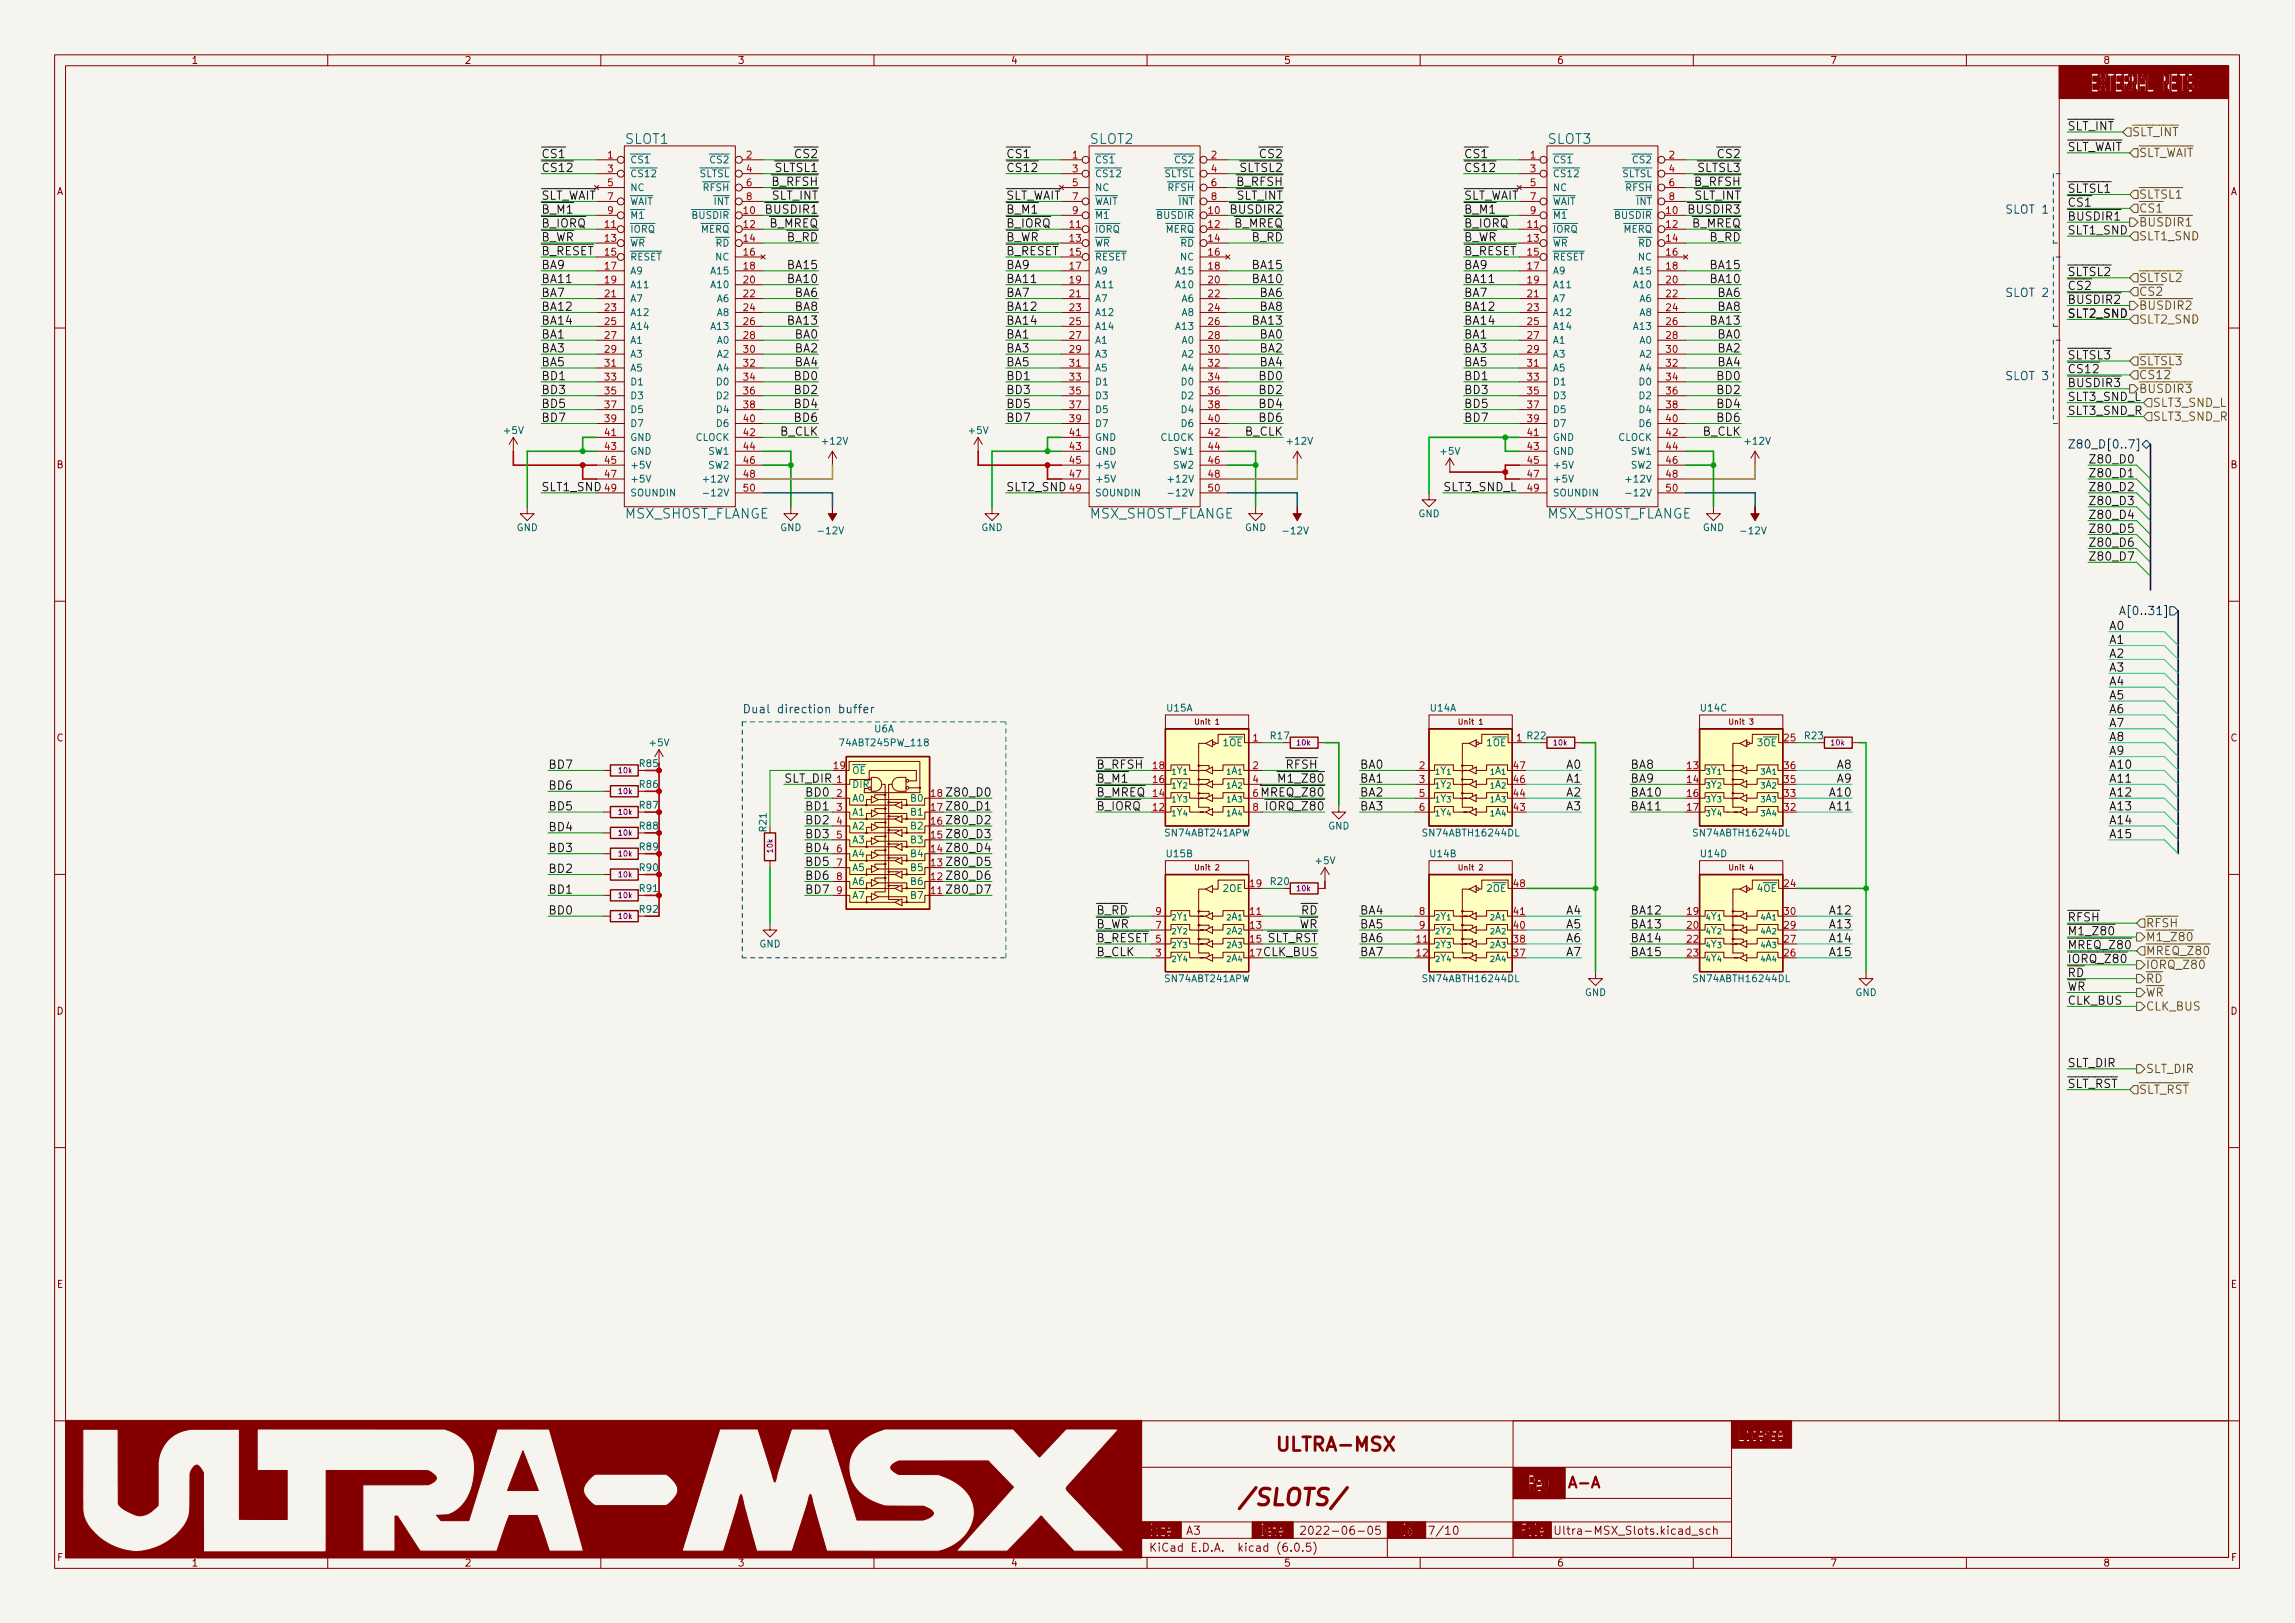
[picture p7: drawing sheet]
<svg xmlns="http://www.w3.org/2000/svg" width="420mm" height="297mm" viewBox="0 0 420 297" stroke-linecap="round" stroke-linejoin="round" font-family="sans-serif">
<defs><g id="words">
<text font-size="4.2" fill="#840000" x="226.3" y="275.5">/SLOTS/</text>
<text font-size="3.5" fill="#840000" x="233.3" y="265.6">ULTRA-MSX</text>
<text font-size="2.8" fill="#840000" x="280.1" y="272.3">A-A</text>
<g font-size="2.5" fill="#006464">
<text x="114.4" y="26.3">SLOT1</text>
<text x="199.5" y="26.3">SLOT2</text>
<text x="283.4" y="26.3">SLOT3</text>
<text x="114.2" y="94.9">MSX_SHOST_FLANGE</text>
<text x="199.3" y="94.9">MSX_SHOST_FLANGE</text>
<text x="283.1" y="94.9">MSX_SHOST_FLANGE</text>
</g>
<g font-size="2.1" fill="#0f0f0f">
<text x="378.5" y="23.9">~{SLT_INT}</text>
<text x="99.1" y="28.9">~{CS1}</text>
<text x="144.1" y="28.9">~{CS2}</text>
<text x="184.1" y="28.9">~{CS1}</text>
<text x="229.2" y="28.9">~{CS2}</text>
<text x="268" y="28.9">~{CS1}</text>
<text x="313" y="28.9">~{CS2}</text>
<text x="378.5" y="27.7">~{SLT_WAIT}</text>
<text x="99.1" y="31.5">~{CS12}</text>
<text x="139.7" y="34">~{B_RFSH}</text>
<text x="140.3" y="31.5">~{SLTSL1}</text>
<text x="184.1" y="31.5">~{CS12}</text>
<text x="224.8" y="34">~{B_RFSH}</text>
<text x="225.4" y="31.5">~{SLTSL2}</text>
<text x="268" y="31.5">~{CS12}</text>
<text x="308.6" y="34">~{B_RFSH}</text>
<text x="309.2" y="31.5">~{SLTSL3}</text>
<text x="378.5" y="35.3">~{SLTSL1}</text>
<text x="99.1" y="41.6">~{B_IORQ}</text>
<text x="99.1" y="39.1">~{B_M1}</text>
<text x="99.1" y="36.6">~{SLT_WAIT}</text>
<text x="138.9" y="39.1">~{BUSDIR1}</text>
<text x="139.1" y="41.6">~{B_MREQ}</text>
<text x="139.6" y="36.6">~{SLT_INT}</text>
<text x="184.1" y="39.1">~{B_M1}</text>
<text x="184.1" y="41.6">~{B_IORQ}</text>
<text x="184.1" y="36.6">~{SLT_WAIT}</text>
<text x="224" y="39.1">~{BUSDIR2}</text>
<text x="224.2" y="41.6">~{B_MREQ}</text>
<text x="224.7" y="36.6">~{SLT_INT}</text>
<text x="268" y="41.6">~{B_IORQ}</text>
<text x="268" y="39.1">~{B_M1}</text>
<text x="268" y="36.6">~{SLT_WAIT}</text>
<text x="307.8" y="39.1">~{BUSDIR3}</text>
<text x="308" y="41.6">~{B_MREQ}</text>
<text x="308.5" y="36.6">~{SLT_INT}</text>
<text x="378.5" y="37.8">~{CS1}</text>
<text x="378.5" y="40.4">~{BUSDIR1}</text>
<text x="99.1" y="44.2">~{B_WR}</text>
<text x="99.1" y="46.7">~{B_RESET}</text>
<text x="142.4" y="44.2">~{B_RD}</text>
<text x="184.1" y="46.7">~{B_RESET}</text>
<text x="184.1" y="44.2">~{B_WR}</text>
<text x="227.5" y="44.2">~{B_RD}</text>
<text x="268" y="46.7">~{B_RESET}</text>
<text x="268" y="44.2">~{B_WR}</text>
<text x="311.3" y="44.2">~{B_RD}</text>
<text x="378.5" y="42.9">SLT1_SND</text>
<text x="99.1" y="51.8">BA11</text>
<text x="99.1" y="49.3">BA9</text>
<text x="144.4" y="49.3">BA15</text>
<text x="144.4" y="51.8">BA10</text>
<text x="184.1" y="49.3">BA9</text>
<text x="184.1" y="51.8">BA11</text>
<text x="229.5" y="49.3">BA15</text>
<text x="229.5" y="51.8">BA10</text>
<text x="268" y="49.3">BA9</text>
<text x="268" y="51.8">BA11</text>
<text x="313.3" y="51.8">BA10</text>
<text x="313.3" y="49.3">BA15</text>
<text x="378.5" y="50.5">~{SLTSL2}</text>
<text x="378.5" y="53.1">~{CS2}</text>
<text x="99.1" y="56.9">BA12</text>
<text x="99.1" y="54.3">BA7</text>
<text x="99.1" y="59.4">BA14</text>
<text x="144.4" y="59.4">BA13</text>
<text x="145.6" y="56.9">BA8</text>
<text x="145.6" y="54.3">BA6</text>
<text x="184.1" y="54.3">BA7</text>
<text x="184.1" y="59.4">BA14</text>
<text x="184.1" y="56.9">BA12</text>
<text x="229.5" y="59.4">BA13</text>
<text x="230.7" y="56.9">BA8</text>
<text x="230.7" y="54.3">BA6</text>
<text x="268" y="56.9">BA12</text>
<text x="268" y="54.3">BA7</text>
<text x="268" y="59.4">BA14</text>
<text x="313.3" y="59.4">BA13</text>
<text x="314.5" y="54.3">BA6</text>
<text x="314.5" y="56.9">BA8</text>
<text x="378.5" y="55.6">~{BUSDIR2}</text>
<text x="378.5" y="58.1">SLT2_SND</text>
<text x="99.1" y="62">BA1</text>
<text x="99.1" y="64.5">BA3</text>
<text x="145.6" y="62">BA0</text>
<text x="145.6" y="64.5">BA2</text>
<text x="184.1" y="62">BA1</text>
<text x="184.1" y="64.5">BA3</text>
<text x="230.7" y="62">BA0</text>
<text x="230.7" y="64.5">BA2</text>
<text x="268" y="64.5">BA3</text>
<text x="268" y="62">BA1</text>
<text x="314.5" y="62">BA0</text>
<text x="314.5" y="64.5">BA2</text>
<text x="378.5" y="65.8">~{SLTSL3}</text>
<text x="99.1" y="67">BA5</text>
<text x="99.1" y="69.6">BD1</text>
<text x="145.6" y="69.6">BD0</text>
<text x="145.6" y="67">BA4</text>
<text x="184.1" y="69.6">BD1</text>
<text x="184.1" y="67">BA5</text>
<text x="230.7" y="69.6">BD0</text>
<text x="230.7" y="67">BA4</text>
<text x="268" y="69.6">BD1</text>
<text x="268" y="67">BA5</text>
<text x="314.5" y="67">BA4</text>
<text x="314.5" y="69.6">BD0</text>
<text x="378.5" y="70.8">~{BUSDIR3}</text>
<text x="378.5" y="68.3">~{CS12}</text>
<text x="99.1" y="77.2">BD7</text>
<text x="99.1" y="74.7">BD5</text>
<text x="99.1" y="72.1">BD3</text>
<text x="145.6" y="74.7">BD4</text>
<text x="145.6" y="77.2">BD6</text>
<text x="145.6" y="72.1">BD2</text>
<text x="184.1" y="74.7">BD5</text>
<text x="184.1" y="72.1">BD3</text>
<text x="184.1" y="77.2">BD7</text>
<text x="230.7" y="77.2">BD6</text>
<text x="230.7" y="72.1">BD2</text>
<text x="230.7" y="74.7">BD4</text>
<text x="268" y="77.2">BD7</text>
<text x="268" y="74.7">BD5</text>
<text x="268" y="72.1">BD3</text>
<text x="314.5" y="74.7">BD4</text>
<text x="314.5" y="77.2">BD6</text>
<text x="314.5" y="72.1">BD2</text>
<text x="378.5" y="73.4">SLT3_SND_L</text>
<text x="378.5" y="75.9">SLT3_SND_R</text>
<text x="142.8" y="79.7">B_CLK</text>
<text x="227.9" y="79.7">B_CLK</text>
<text x="311.7" y="79.7">B_CLK</text>
<text x="264.2" y="89.9">SLT3_SND_L</text>
<text x="382.3" y="89.9">Z80_D2</text>
<text x="382.3" y="87.4">Z80_D1</text>
<text x="382.3" y="84.8">Z80_D0</text>
<text x="382.3" y="95">Z80_D4</text>
<text x="382.3" y="92.4">Z80_D3</text>
<text x="382.3" y="97.5">Z80_D5</text>
<text x="382.3" y="100.1">Z80_D6</text>
<text x="382.3" y="102.6">Z80_D7</text>
<text x="386.1" y="115.3">A0</text>
<text x="386.1" y="117.8">A1</text>
<text x="386.1" y="120.4">A2</text>
<text x="386.1" y="125.5">A4</text>
<text x="386.1" y="122.9">A3</text>
<text x="386.1" y="130.5">A6</text>
<text x="386.1" y="128">A5</text>
<text x="386.1" y="133.1">A7</text>
<text x="386.1" y="135.6">A8</text>
<text x="100.3" y="140.7">BD7</text>
<text x="143.5" y="143.2">SLT_DIR</text>
<text x="200.7" y="143.2">~{B_M1}</text>
<text x="200.7" y="140.7">~{B_RFSH}</text>
<text x="233.1" y="143.2">~{M1_Z80}</text>
<text x="233.9" y="140.7">~{RFSH}</text>
<text x="248.9" y="140.7">BA0</text>
<text x="248.9" y="143.2">BA1</text>
<text x="286.8" y="140.7">A0</text>
<text x="286.8" y="143.2">A1</text>
<text x="298.4" y="143.2">BA9</text>
<text x="298.4" y="140.7">BA8</text>
<text x="336.4" y="140.7">A8</text>
<text x="336.4" y="143.2">A9</text>
<text x="386.1" y="140.7">A10</text>
<text x="386.1" y="138.2">A9</text>
<text x="386.1" y="143.2">A11</text>
<text x="100.3" y="144.5">BD6</text>
<text x="100.3" y="148.3">BD5</text>
<text x="147.3" y="145.8">BD0</text>
<text x="147.3" y="148.3">BD1</text>
<text x="174.1" y="148.3">Z80_D1</text>
<text x="174.1" y="145.8">Z80_D0</text>
<text x="200.7" y="148.3">~{B_IORQ}</text>
<text x="200.7" y="145.8">~{B_MREQ}</text>
<text x="229.7" y="145.8">~{MREQ_Z80}</text>
<text x="230.7" y="148.3">~{IORQ_Z80}</text>
<text x="248.9" y="145.8">BA2</text>
<text x="248.9" y="148.3">BA3</text>
<text x="286.8" y="148.3">A3</text>
<text x="286.8" y="145.8">A2</text>
<text x="298.4" y="145.8">BA10</text>
<text x="298.4" y="148.3">BA11</text>
<text x="335.2" y="145.8">A10</text>
<text x="335.2" y="148.3">A11</text>
<text x="386.1" y="148.3">A13</text>
<text x="386.1" y="145.8">A12</text>
<text x="100.3" y="152.1">BD4</text>
<text x="100.3" y="155.9">BD3</text>
<text x="147.3" y="155.9">BD4</text>
<text x="147.3" y="150.9">BD2</text>
<text x="147.3" y="153.4">BD3</text>
<text x="174.1" y="153.4">Z80_D3</text>
<text x="174.1" y="150.9">Z80_D2</text>
<text x="174.1" y="155.9">Z80_D4</text>
<text x="386.1" y="150.9">A14</text>
<text x="386.1" y="153.4">A15</text>
<text x="100.3" y="159.7">BD2</text>
<text x="147.3" y="161">BD6</text>
<text x="147.3" y="158.5">BD5</text>
<text x="174.1" y="158.5">Z80_D5</text>
<text x="174.1" y="161">Z80_D6</text>
<text x="100.3" y="163.6">BD1</text>
<text x="100.3" y="167.4">BD0</text>
<text x="147.3" y="163.6">BD7</text>
<text x="174.1" y="163.6">Z80_D7</text>
<text x="200.7" y="167.4">~{B_RD}</text>
<text x="236.6" y="167.4">~{RD}</text>
<text x="248.9" y="167.4">BA4</text>
<text x="286.8" y="167.4">A4</text>
<text x="298.4" y="167.4">BA12</text>
<text x="335.2" y="167.4">A12</text>
<text x="200.7" y="169.9">~{B_WR}</text>
<text x="200.7" y="172.4">~{B_RESET}</text>
<text x="230.2" y="172.4">~{SLT_RST}</text>
<text x="236.1" y="169.9">~{WR}</text>
<text x="248.9" y="169.9">BA5</text>
<text x="248.9" y="172.4">BA6</text>
<text x="286.8" y="172.4">A6</text>
<text x="286.8" y="169.9">A5</text>
<text x="298.4" y="172.4">BA14</text>
<text x="298.4" y="169.9">BA13</text>
<text x="335.2" y="172.4">A14</text>
<text x="335.2" y="169.9">A13</text>
<text x="378.5" y="168.6">~{RFSH}</text>
<text x="378.5" y="171.2">~{M1_Z80}</text>
<text x="378.5" y="173.7">~{MREQ_Z80}</text>
<text x="200.7" y="175">B_CLK</text>
<text x="231.3" y="175">CLK_BUS</text>
<text x="248.9" y="175">BA7</text>
<text x="286.8" y="175">A7</text>
<text x="298.4" y="175">BA15</text>
<text x="335.2" y="175">A15</text>
<text x="378.5" y="176.3">~{IORQ_Z80}</text>
<text x="378.5" y="178.8">~{RD}</text>
<text x="378.5" y="181.3">~{WR}</text>
<text x="378.5" y="183.9">CLK_BUS</text>
<text x="378.5" y="195.3">SLT_DIR</text>
<text x="378.5" y="199.1">~{SLT_RST}</text>
</g>
<g font-size="2.1" fill="#725600">
<text x="390.3" y="24.9">~{SLT_INT}</text>
<text x="391.5" y="28.7">~{SLT_WAIT}</text>
<text x="391.5" y="38.9">~{CS1}</text>
<text x="391.5" y="36.4">~{SLTSL1}</text>
<text x="391.5" y="41.4">~{BUSDIR1}</text>
<text x="391.5" y="44">SLT1_SND</text>
<text x="391.5" y="51.6">~{SLTSL2}</text>
<text x="391.5" y="56.7">~{BUSDIR2}</text>
<text x="391.5" y="54.1">~{CS2}</text>
<text x="391.5" y="59.2">SLT2_SND</text>
<text x="391.5" y="66.8">~{SLTSL3}</text>
<text x="391.5" y="71.9">~{BUSDIR3}</text>
<text x="391.5" y="69.4">~{CS12}</text>
<text x="394.1" y="74.5">SLT3_SND_L</text>
<text x="394.1" y="77">SLT3_SND_R</text>
<text x="392.8" y="172.2">~{M1_Z80}</text>
<text x="392.8" y="169.7">~{RFSH}</text>
<text x="392.8" y="177.3">~{IORQ_Z80}</text>
<text x="392.8" y="179.9">~{RD}</text>
<text x="392.8" y="174.8">~{MREQ_Z80}</text>
<text x="392.8" y="184.9">CLK_BUS</text>
<text x="392.8" y="182.4">~{WR}</text>
<text x="392.8" y="196.4">SLT_DIR</text>
<text x="391.5" y="200.2">~{SLT_RST}</text>
</g>
<g font-size="2.1" fill="#0000c2">
<text x="367" y="39.1">SLOT 1</text>
<text x="367" y="54.3">SLOT 2</text>
<text x="367" y="69.6">SLOT 3</text>
<text x="135.9" y="130.5">Dual direction buffer</text>
</g>
<g font-size="2.1" fill="#000084">
<text x="380.7" y="82.1">Z80_D[0..7]</text>
<text x="389.5" y="112.6">A[0..31]</text>
</g>
<g font-size="2.1" fill="#c20000">
<text x="99.1" y="89.9">SLT1_SND</text>
<text x="184.1" y="89.9">SLT2_SND</text>
</g>
<g font-size="2.1" fill="#840000">
<text x="232.2" y="280.9">2022-06-05</text>
<text x="261.3" y="280.9">7/10</text>
<text x="284.3" y="280.9">Ultra-MSX_Slots.kicad_sch</text>
<text x="210.3" y="284">KiCad E.D.A. kicad (6.0.5)</text>
</g>
<g font-size="1.8" fill="#840000">
<text x="35" y="11.7">1</text>
<text x="85" y="11.7">2</text>
<text x="135" y="11.7">3</text>
<text x="185" y="11.7">4</text>
<text x="235" y="11.7">5</text>
<text x="285" y="11.7">6</text>
<text x="335" y="11.7">7</text>
<text x="385" y="11.7">8</text>
<text x="10.3" y="35.7">A</text>
<text x="408.3" y="35.7">A</text>
<text x="10.3" y="85.7">B</text>
<text x="408.3" y="85.7">B</text>
<text x="10.3" y="135.7">C</text>
<text x="408.3" y="135.7">C</text>
<text x="10.3" y="185.7">D</text>
<text x="408.3" y="185.7">D</text>
<text x="10.4" y="235.7">E</text>
<text x="408.4" y="235.7">E</text>
<text x="10.4" y="285.7">F</text>
<text x="35" y="286.7">1</text>
<text x="85" y="286.7">2</text>
<text x="135" y="286.7">3</text>
<text x="185" y="286.7">4</text>
<text x="235" y="286.7">5</text>
<text x="285" y="286.7">6</text>
<text x="335" y="286.7">7</text>
<text x="385" y="286.7">8</text>
<text x="408.4" y="285.7">F</text>
</g>
<g font-size="1.8" fill="#a90000">
<text x="111.3" y="29">1</text>
<text x="136.7" y="29">2</text>
<text x="196.4" y="29">1</text>
<text x="221.8" y="29">2</text>
<text x="280.2" y="29">1</text>
<text x="305.6" y="29">2</text>
<text x="111.3" y="31.5">3</text>
<text x="111.3" y="34.1">5</text>
<text x="136.7" y="31.5">4</text>
<text x="136.7" y="34.1">6</text>
<text x="196.4" y="31.5">3</text>
<text x="196.4" y="34.1">5</text>
<text x="221.8" y="31.5">4</text>
<text x="221.8" y="34.1">6</text>
<text x="280.2" y="31.5">3</text>
<text x="280.2" y="34.1">5</text>
<text x="305.6" y="31.5">4</text>
<text x="305.6" y="34.1">6</text>
<text x="110.8" y="41.7">11</text>
<text x="111.3" y="36.6">7</text>
<text x="111.3" y="39.2">9</text>
<text x="136.2" y="39.2">10</text>
<text x="136.2" y="41.7">12</text>
<text x="136.7" y="36.6">8</text>
<text x="195.9" y="41.7">11</text>
<text x="196.4" y="36.6">7</text>
<text x="196.4" y="39.2">9</text>
<text x="221.3" y="39.2">10</text>
<text x="221.3" y="41.7">12</text>
<text x="221.8" y="36.6">8</text>
<text x="279.7" y="41.7">11</text>
<text x="280.2" y="36.6">7</text>
<text x="280.2" y="39.2">9</text>
<text x="305.1" y="39.2">10</text>
<text x="305.1" y="41.7">12</text>
<text x="305.6" y="36.6">8</text>
<text x="110.8" y="44.2">13</text>
<text x="110.8" y="46.8">15</text>
<text x="136.2" y="44.2">14</text>
<text x="136.2" y="46.8">16</text>
<text x="195.9" y="44.2">13</text>
<text x="195.9" y="46.8">15</text>
<text x="221.3" y="44.2">14</text>
<text x="221.3" y="46.8">16</text>
<text x="279.7" y="44.2">13</text>
<text x="279.7" y="46.8">15</text>
<text x="305.1" y="44.2">14</text>
<text x="305.1" y="46.8">16</text>
<text x="110.8" y="49.3">17</text>
<text x="110.8" y="51.9">19</text>
<text x="136.2" y="49.3">18</text>
<text x="136.2" y="51.9">20</text>
<text x="195.9" y="49.3">17</text>
<text x="195.9" y="51.9">19</text>
<text x="221.3" y="49.3">18</text>
<text x="221.3" y="51.9">20</text>
<text x="279.7" y="49.3">17</text>
<text x="279.7" y="51.9">19</text>
<text x="305.1" y="49.3">18</text>
<text x="305.1" y="51.9">20</text>
<text x="110.8" y="54.4">21</text>
<text x="110.8" y="56.9">23</text>
<text x="110.8" y="59.5">25</text>
<text x="136.2" y="54.4">22</text>
<text x="136.2" y="56.9">24</text>
<text x="136.2" y="59.5">26</text>
<text x="195.9" y="54.4">21</text>
<text x="195.9" y="56.9">23</text>
<text x="195.9" y="59.5">25</text>
<text x="221.3" y="54.4">22</text>
<text x="221.3" y="56.9">24</text>
<text x="221.3" y="59.5">26</text>
<text x="279.7" y="54.4">21</text>
<text x="279.7" y="56.9">23</text>
<text x="279.7" y="59.5">25</text>
<text x="305.1" y="54.4">22</text>
<text x="305.1" y="56.9">24</text>
<text x="305.1" y="59.5">26</text>
<text x="110.8" y="62">27</text>
<text x="110.8" y="64.6">29</text>
<text x="136.2" y="62">28</text>
<text x="136.2" y="64.6">30</text>
<text x="195.9" y="62">27</text>
<text x="195.9" y="64.6">29</text>
<text x="221.3" y="62">28</text>
<text x="221.3" y="64.6">30</text>
<text x="279.7" y="62">27</text>
<text x="279.7" y="64.6">29</text>
<text x="305.1" y="62">28</text>
<text x="305.1" y="64.6">30</text>
<text x="110.8" y="67.1">31</text>
<text x="110.8" y="69.6">33</text>
<text x="136.2" y="67.1">32</text>
<text x="136.2" y="69.6">34</text>
<text x="195.9" y="67.1">31</text>
<text x="195.9" y="69.6">33</text>
<text x="221.3" y="67.1">32</text>
<text x="221.3" y="69.6">34</text>
<text x="279.7" y="67.1">31</text>
<text x="279.7" y="69.6">33</text>
<text x="305.1" y="67.1">32</text>
<text x="305.1" y="69.6">34</text>
<text x="110.8" y="72.2">35</text>
<text x="110.8" y="74.7">37</text>
<text x="110.8" y="77.3">39</text>
<text x="136.2" y="72.2">36</text>
<text x="136.2" y="74.7">38</text>
<text x="136.2" y="77.3">40</text>
<text x="195.9" y="72.2">35</text>
<text x="195.9" y="74.7">37</text>
<text x="195.9" y="77.3">39</text>
<text x="221.3" y="72.2">36</text>
<text x="221.3" y="74.7">38</text>
<text x="221.3" y="77.3">40</text>
<text x="279.7" y="72.2">35</text>
<text x="279.7" y="74.7">37</text>
<text x="279.7" y="77.3">39</text>
<text x="305.1" y="72.2">36</text>
<text x="305.1" y="74.7">38</text>
<text x="305.1" y="77.3">40</text>
<text x="110.8" y="79.8">41</text>
<text x="110.8" y="82.3">43</text>
<text x="136.2" y="79.8">42</text>
<text x="136.2" y="82.3">44</text>
<text x="195.9" y="79.8">41</text>
<text x="195.9" y="82.3">43</text>
<text x="221.3" y="79.8">42</text>
<text x="221.3" y="82.3">44</text>
<text x="279.7" y="79.8">41</text>
<text x="279.7" y="82.3">43</text>
<text x="305.1" y="79.8">42</text>
<text x="305.1" y="82.3">44</text>
<text x="110.8" y="84.9">45</text>
<text x="110.8" y="87.4">47</text>
<text x="110.8" y="90">49</text>
<text x="136.2" y="84.9">46</text>
<text x="136.2" y="87.4">48</text>
<text x="136.2" y="90">50</text>
<text x="195.9" y="84.9">45</text>
<text x="195.9" y="87.4">47</text>
<text x="195.9" y="90">49</text>
<text x="221.3" y="84.9">46</text>
<text x="221.3" y="87.4">48</text>
<text x="221.3" y="90">50</text>
<text x="279.7" y="84.9">45</text>
<text x="279.7" y="87.4">47</text>
<text x="279.7" y="90">49</text>
<text x="305.1" y="84.9">46</text>
<text x="305.1" y="87.4">48</text>
<text x="305.1" y="90">50</text>
<text x="229.4" y="135.7">1</text>
<text x="326.7" y="135.7">25</text>
<text x="152.7" y="140.8">19</text>
<text x="153.2" y="143.3">1</text>
<text x="211.1" y="143.3">16</text>
<text x="211.1" y="140.8">18</text>
<text x="229.4" y="140.8">2</text>
<text x="229.4" y="143.3">4</text>
<text x="259.9" y="140.8">2</text>
<text x="259.9" y="143.3">3</text>
<text x="277.1" y="143.3">46</text>
<text x="277.1" y="140.8">47</text>
<text x="308.9" y="140.8">13</text>
<text x="308.9" y="143.3">14</text>
<text x="326.7" y="143.3">35</text>
<text x="326.7" y="140.8">36</text>
<text x="153.2" y="145.8">2</text>
<text x="153.2" y="148.4">3</text>
<text x="170.5" y="148.4">17</text>
<text x="170.5" y="145.8">18</text>
<text x="211.1" y="148.4">12</text>
<text x="211.1" y="145.8">14</text>
<text x="229.4" y="145.8">6</text>
<text x="229.4" y="148.4">8</text>
<text x="259.9" y="145.8">5</text>
<text x="259.9" y="148.4">6</text>
<text x="277.1" y="148.4">43</text>
<text x="277.1" y="145.8">44</text>
<text x="308.9" y="145.8">16</text>
<text x="308.9" y="148.4">17</text>
<text x="326.7" y="148.4">32</text>
<text x="326.7" y="145.8">33</text>
<text x="153.2" y="150.9">4</text>
<text x="153.2" y="153.5">5</text>
<text x="153.2" y="156">6</text>
<text x="170.5" y="156">14</text>
<text x="170.5" y="153.5">15</text>
<text x="170.5" y="150.9">16</text>
<text x="153.2" y="158.5">7</text>
<text x="153.2" y="161.1">8</text>
<text x="170.5" y="161.1">12</text>
<text x="170.5" y="158.5">13</text>
<text x="153.2" y="163.6">9</text>
<text x="170.5" y="163.6">11</text>
<text x="211.6" y="167.4">9</text>
<text x="228.9" y="167.4">11</text>
<text x="228.9" y="162.3">19</text>
<text x="259.9" y="167.4">8</text>
<text x="277.1" y="167.4">41</text>
<text x="277.1" y="162.3">48</text>
<text x="308.9" y="167.4">19</text>
<text x="326.7" y="162.3">24</text>
<text x="326.7" y="167.4">30</text>
<text x="211.6" y="172.5">5</text>
<text x="211.6" y="170">7</text>
<text x="228.9" y="170">13</text>
<text x="228.9" y="172.5">15</text>
<text x="259.4" y="172.5">11</text>
<text x="259.9" y="170">9</text>
<text x="277.1" y="172.5">38</text>
<text x="277.1" y="170">40</text>
<text x="308.9" y="170">20</text>
<text x="308.9" y="172.5">22</text>
<text x="326.7" y="172.5">27</text>
<text x="326.7" y="170">29</text>
<text x="211.6" y="175">3</text>
<text x="228.9" y="175">17</text>
<text x="259.4" y="175">12</text>
<text x="277.1" y="175">37</text>
<text x="308.9" y="175">23</text>
<text x="326.7" y="175">26</text>
</g>
<g font-size="1.8" fill="#006464">
<text x="115.3" y="29.9">~{CS1}</text>
<text x="128.8" y="29.9">~{CS2}</text>
<text x="200.4" y="29.9">~{CS1}</text>
<text x="213.9" y="29.9">~{CS2}</text>
<text x="284.2" y="29.9">~{CS1}</text>
<text x="297.7" y="29.9">~{CS2}</text>
<text x="115.3" y="32.4">~{CS12}</text>
<text x="115.3" y="35">NC</text>
<text x="126.6" y="32.4">~{SLTSL}</text>
<text x="127.4" y="35">~{RFSH}</text>
<text x="200.4" y="32.4">~{CS12}</text>
<text x="200.4" y="35">NC</text>
<text x="211.7" y="32.4">~{SLTSL}</text>
<text x="212.5" y="35">~{RFSH}</text>
<text x="284.2" y="32.4">~{CS12}</text>
<text x="284.2" y="35">NC</text>
<text x="295.5" y="32.4">~{SLTSL}</text>
<text x="296.3" y="35">~{RFSH}</text>
<text x="115.3" y="37.5">~{WAIT}</text>
<text x="115.3" y="40">~{M1}</text>
<text x="125.4" y="40">~{BUSDIR}</text>
<text x="129.4" y="37.5">~{INT}</text>
<text x="200.4" y="37.5">~{WAIT}</text>
<text x="200.4" y="40">~{M1}</text>
<text x="210.5" y="40">~{BUSDIR}</text>
<text x="214.5" y="37.5">~{INT}</text>
<text x="284.2" y="37.5">~{WAIT}</text>
<text x="284.2" y="40">~{M1}</text>
<text x="294.4" y="40">~{BUSDIR}</text>
<text x="298.3" y="37.5">~{INT}</text>
<text x="115.3" y="42.6">~{IORQ}</text>
<text x="115.3" y="45.1">~{WR}</text>
<text x="115.3" y="47.7">~{RESET}</text>
<text x="126.9" y="42.6">~{MERQ}</text>
<text x="129.7" y="45.1">~{RD}</text>
<text x="131" y="47.7">NC</text>
<text x="200.4" y="42.6">~{IORQ}</text>
<text x="200.4" y="45.1">~{WR}</text>
<text x="200.4" y="47.7">~{RESET}</text>
<text x="212" y="42.6">~{MERQ}</text>
<text x="214.8" y="45.1">~{RD}</text>
<text x="216.1" y="47.7">NC</text>
<text x="284.2" y="42.6">~{IORQ}</text>
<text x="284.2" y="45.1">~{WR}</text>
<text x="284.2" y="47.7">~{RESET}</text>
<text x="295.8" y="42.6">~{MERQ}</text>
<text x="298.6" y="45.1">~{RD}</text>
<text x="300" y="47.7">NC</text>
<text x="115.3" y="50.2">A9</text>
<text x="115.3" y="52.7">A11</text>
<text x="130.4" y="50.2">A15</text>
<text x="130.4" y="52.7">A10</text>
<text x="200.4" y="50.2">A9</text>
<text x="200.4" y="52.7">A11</text>
<text x="215.4" y="50.2">A15</text>
<text x="215.4" y="52.7">A10</text>
<text x="284.2" y="50.2">A9</text>
<text x="284.2" y="52.7">A11</text>
<text x="299.3" y="50.2">A15</text>
<text x="299.3" y="52.7">A10</text>
<text x="115.3" y="55.3">A7</text>
<text x="115.3" y="57.8">A12</text>
<text x="131.3" y="55.3">A6</text>
<text x="131.3" y="57.8">A8</text>
<text x="200.4" y="55.3">A7</text>
<text x="200.4" y="57.8">A12</text>
<text x="216.4" y="55.3">A6</text>
<text x="216.4" y="57.8">A8</text>
<text x="284.2" y="55.3">A7</text>
<text x="284.2" y="57.8">A12</text>
<text x="300.3" y="55.3">A6</text>
<text x="300.3" y="57.8">A8</text>
<text x="115.3" y="60.4">A14</text>
<text x="115.3" y="62.9">A1</text>
<text x="115.3" y="65.4">A3</text>
<text x="130.4" y="60.4">A13</text>
<text x="131.3" y="62.9">A0</text>
<text x="131.3" y="65.4">A2</text>
<text x="200.4" y="60.4">A14</text>
<text x="200.4" y="62.9">A1</text>
<text x="200.4" y="65.4">A3</text>
<text x="215.4" y="60.4">A13</text>
<text x="216.4" y="62.9">A0</text>
<text x="216.4" y="65.4">A2</text>
<text x="284.2" y="60.4">A14</text>
<text x="284.2" y="62.9">A1</text>
<text x="284.2" y="65.4">A3</text>
<text x="299.3" y="60.4">A13</text>
<text x="300.3" y="62.9">A0</text>
<text x="300.3" y="65.4">A2</text>
<text x="115.3" y="68">A5</text>
<text x="115.3" y="70.5">D1</text>
<text x="131.3" y="68">A4</text>
<text x="131.3" y="70.5">D0</text>
<text x="200.4" y="68">A5</text>
<text x="200.4" y="70.5">D1</text>
<text x="216.4" y="68">A4</text>
<text x="216.4" y="70.5">D0</text>
<text x="284.2" y="68">A5</text>
<text x="284.2" y="70.5">D1</text>
<text x="300.3" y="68">A4</text>
<text x="300.3" y="70.5">D0</text>
<text x="115.3" y="73.1">D3</text>
<text x="115.3" y="75.6">D5</text>
<text x="131.3" y="75.6">D4</text>
<text x="200.4" y="73.1">D3</text>
<text x="200.4" y="75.6">D5</text>
<text x="216.4" y="75.6">D4</text>
<text x="284.2" y="73.1">D3</text>
<text x="284.2" y="75.6">D5</text>
<text x="300.3" y="75.6">D4</text>
<text x="92.4" y="79.4">+5V</text>
<text x="115.3" y="78.1">D7</text>
<text x="115.3" y="80.7">GND</text>
<text x="115.3" y="83.2">GND</text>
<text x="127.3" y="80.7">CLOCK</text>
<text x="129.8" y="83.2">SW1</text>
<text x="131.3" y="78.1">D6</text>
<text x="150.7" y="81.4">+12V</text>
<text x="177.5" y="79.4">+5V</text>
<text x="200.4" y="78.1">D7</text>
<text x="200.4" y="80.7">GND</text>
<text x="200.4" y="83.2">GND</text>
<text x="212.4" y="80.7">CLOCK</text>
<text x="214.9" y="83.2">SW1</text>
<text x="216.4" y="78.1">D6</text>
<text x="235.8" y="81.4">+12V</text>
<text x="263.8" y="83.2">+5V</text>
<text x="284.2" y="78.1">D7</text>
<text x="284.2" y="80.7">GND</text>
<text x="284.2" y="83.2">GND</text>
<text x="296.2" y="80.7">CLOCK</text>
<text x="298.7" y="83.2">SW1</text>
<text x="300.3" y="78.1">D6</text>
<text x="319.6" y="81.4">+12V</text>
<text x="115.3" y="85.8">+5V</text>
<text x="115.3" y="88.3">+5V</text>
<text x="129.4" y="88.3">+12V</text>
<text x="129.8" y="85.8">SW2</text>
<text x="200.4" y="85.8">+5V</text>
<text x="200.4" y="88.3">+5V</text>
<text x="214.5" y="88.3">+12V</text>
<text x="214.9" y="85.8">SW2</text>
<text x="284.2" y="85.8">+5V</text>
<text x="284.2" y="88.3">+5V</text>
<text x="298.3" y="88.3">+12V</text>
<text x="298.7" y="85.8">SW2</text>
<text x="115.3" y="90.8">SOUNDIN</text>
<text x="129.9" y="90.8">-12V</text>
<text x="200.4" y="90.8">SOUNDIN</text>
<text x="215" y="90.8">-12V</text>
<text x="259.7" y="94.7">GND</text>
<text x="284.2" y="90.8">SOUNDIN</text>
<text x="298.8" y="90.8">-12V</text>
<text x="94.6" y="97.2">GND</text>
<text x="142.8" y="97.2">GND</text>
<text x="150.2" y="97.8">-12V</text>
<text x="179.6" y="97.2">GND</text>
<text x="227.9" y="97.2">GND</text>
<text x="235.2" y="97.8">-12V</text>
<text x="311.7" y="97.2">GND</text>
<text x="319.1" y="97.8">-12V</text>
<text x="213.6" y="130.2">U15A</text>
<text x="261.9" y="130.2">U14A</text>
<text x="311.4" y="130.2">U14C</text>
<text x="119.1" y="136.6">+5V</text>
<text x="154.2" y="136.6">74ABT245PW_118</text>
<text x="160.1" y="134">U6A</text>
<text x="222.7" y="136.6">1~{OE}</text>
<text x="232.7" y="135.3">R17</text>
<text x="270.9" y="136.6">1~{OE}</text>
<text x="320.5" y="136.6">3~{OE}</text>
<text x="330.5" y="135.3">R23</text>
<text x="156" y="141.6">~{OE}</text>
<text x="214.4" y="141.6">_{1}Y_{1}</text>
<text x="219.6" y="141.6">_{1}A_{1}</text>
<text x="262.6" y="141.6">_{1}Y_{1}</text>
<text x="267.9" y="141.6">_{1}A_{1}</text>
<text x="312.2" y="141.6">_{3}Y_{1}</text>
<text x="156" y="144.2">DIR</text>
<text x="156" y="146.7">A0</text>
<text x="156" y="149.3">A1</text>
<text x="166.9" y="149.3">B1</text>
<text x="166.9" y="146.7">B0</text>
<text x="214.4" y="149.3">_{1}Y_{4}</text>
<text x="214.4" y="146.7">_{1}Y_{3}</text>
<text x="214.4" y="144.2">_{1}Y_{2}</text>
<text x="219.6" y="149.3">_{1}A_{4}</text>
<text x="262.6" y="144.2">_{1}Y_{2}</text>
<text x="262.6" y="146.7">_{1}Y_{3}</text>
<text x="262.6" y="149.3">_{1}Y_{4}</text>
<text x="267.9" y="149.3">_{1}A_{4}</text>
<text x="312.2" y="144.2">_{3}Y_{2}</text>
<text x="312.2" y="146.7">_{3}Y_{3}</text>
<text x="312.2" y="149.3">_{3}Y_{4}</text>
<text x="140.3" y="152.1" transform="rotate(-90 140.3 152.1)">R21</text>
<text x="156" y="151.8">A2</text>
<text x="156" y="154.3">A3</text>
<text x="166.9" y="154.3">B3</text>
<text x="166.9" y="151.8">B2</text>
<text x="213.4" y="153.1">SN74ABT241APW</text>
<text x="243.1" y="151.8">GND</text>
<text x="260.9" y="153.1">SN74ABTH16244DL</text>
<text x="310.5" y="153.1">SN74ABTH16244DL</text>
<text x="156" y="156.9">A4</text>
<text x="156" y="159.4">A5</text>
<text x="156" y="162">A6</text>
<text x="166.9" y="162">B6</text>
<text x="166.9" y="159.4">B5</text>
<text x="166.9" y="156.9">B4</text>
<text x="213.6" y="156.9">U15B</text>
<text x="232.7" y="162">R20</text>
<text x="241" y="158.2">+5V</text>
<text x="261.9" y="156.9">U14B</text>
<text x="311.4" y="156.9">U14D</text>
<text x="156" y="164.5">A7</text>
<text x="166.9" y="164.5">B7</text>
<text x="224" y="163.2">2OE</text>
<text x="270.9" y="163.2">2~{OE}</text>
<text x="320.5" y="163.2">4~{OE}</text>
<text x="139" y="173.4">GND</text>
<text x="214.4" y="173.4">_{2}Y_{3}</text>
<text x="214.4" y="170.9">_{2}Y_{2}</text>
<text x="214.4" y="168.3">_{2}Y_{1}</text>
<text x="262.6" y="173.4">_{2}Y_{3}</text>
<text x="262.6" y="168.3">_{2}Y_{1}</text>
<text x="262.6" y="170.9">_{2}Y_{2}</text>
<text x="312.2" y="168.3">_{4}Y_{1}</text>
<text x="312.2" y="170.9">_{4}Y_{2}</text>
<text x="312.2" y="173.4">_{4}Y_{3}</text>
<text x="317.4" y="168.3">_{4}A_{1}</text>
<text x="213.4" y="179.7">SN74ABT241APW</text>
<text x="214.4" y="175.9">_{2}Y_{4}</text>
<text x="260.9" y="179.7">SN74ABTH16244DL</text>
<text x="262.6" y="175.9">_{2}Y_{4}</text>
<text x="310.5" y="179.7">SN74ABTH16244DL</text>
<text x="312.2" y="175.9">_{4}Y_{4}</text>
<text x="317.4" y="175.9">_{4}A_{4}</text>
<text x="290.1" y="182.3">GND</text>
<text x="339.7" y="182.3">GND</text>
</g>
<text font-size="1.8" fill="#009600" x="277.6" y="135.7">1 R22</text>
<g font-size="1.8" fill="#c20000">
<text x="117.1" y="140.4">R85</text>
<text x="117.1" y="148">R87</text>
<text x="117.1" y="144.2">R86</text>
<text x="117.1" y="155.6">R89</text>
<text x="117.1" y="151.8">R88</text>
<text x="117.1" y="159.4">R90</text>
<text x="117.1" y="163.2">R91</text>
<text x="117.1" y="167">R92</text>
</g>
<g font-size="1.4" fill="#840000">
<text x="219" y="132.6">Unit 1</text>
<text x="267.3" y="132.6">Unit 1</text>
<text x="316.8" y="132.6">Unit 3</text>
<text x="219" y="159.3">Unit 2</text>
<text x="267.3" y="159.3">Unit 2</text>
<text x="316.8" y="159.3">Unit 4</text>
</g>
<g font-size="1.4" fill="#840084">
<text x="237.5" y="136.4">10k</text>
<text x="284.5" y="136.4">10k</text>
<text x="335.3" y="136.4">10k</text>
<text x="113.3" y="141.5">10k</text>
<text x="113.3" y="149.1">10k</text>
<text x="113.3" y="145.3">10k</text>
<text x="113.3" y="152.9">10k</text>
<text x="141.5" y="156" transform="rotate(-90 141.5 156)">10k</text>
<text x="113.3" y="160.6">10k</text>
<text x="113.3" y="156.7">10k</text>
<text x="113.3" y="164.4">10k</text>
<text x="237.5" y="163.1">10k</text>
<text x="113.3" y="168.2">10k</text>
</g>
</g></defs>
<path d="M0 0h420v297h-420z" fill="#f5f4ef" stroke="#f5f4ef" stroke-width=".18"/>
<g fill="none" stroke="#840000" stroke-width=".18">
<path d="M10 10h400v277h-400zM12 12h396v273h-396zM60 10v2M110 10v2M160 10v2M210 10v2M260 10v2M310 10v2M360 10v2M377 12h31v248h-31zM108.8 33.9l.8 .8M109.2 29.2h3.8"/>
<path d="M109.2 39.4h3.8M109.2 31.8h3.8M109.2 34.3h5.1M109.2 36.9h3.8M109.6 33.9l-.8 .8M114.3 26.7h20.3v66h-20.3zM135.9 29.2h3.8M135.9 39.4h3.8M135.9 31.8h3.8M135.9 34.3h3.8M135.9 36.9h3.8M193.9 33.9l.8 .8"/>
<path d="M194.3 29.2h3.8M194.3 39.4h3.8M194.3 31.8h3.8M194.3 34.3h5.1M194.3 36.9h3.8M194.7 33.9l-.8 .8M199.4 26.7h20.3v66h-20.3zM221 29.2h3.8M221 39.4h3.8M221 31.8h3.8M221 34.3h3.8M221 36.9h3.8"/>
<path d="M277.7 33.9l.8 .8M278.1 29.2h3.8M278.1 39.4h3.8M278.1 31.8h3.8M278.1 34.3h5.1M278.1 36.9h3.8M278.5 33.9l-.8 .8M283.2 26.7h20.3v66h-20.3zM304.8 29.2h3.8M304.8 39.4h3.8M304.8 31.8h3.8M304.8 34.3h3.8"/>
<path d="M304.8 36.9h3.8M109.2 41.9h3.8M109.2 44.5h3.8M109.2 47h3.8M109.2 49.6h5.1M109.2 52.1h5.1M109.2 54.6h5.1M109.2 57.2h5.1M109.2 59.7h5.1M134.6 47h5.1M134.6 49.6h5.1M134.6 52.1h5.1"/>
<path d="M134.6 54.6h5.1M134.6 57.2h5.1M134.6 59.7h5.1M135.9 41.9h3.8M135.9 44.5h3.8M139.3 46.6l.8 .8M140.1 46.6l-.8 .8M194.3 41.9h3.8M194.3 44.5h3.8M194.3 47h3.8M194.3 49.6h5.1M194.3 52.1h5.1"/>
<path d="M194.3 54.6h5.1M194.3 57.2h5.1M194.3 59.7h5.1M219.7 47h5.1M219.7 49.6h5.1M219.7 52.1h5.1M219.7 54.6h5.1M219.7 57.2h5.1M219.7 59.7h5.1M221 41.9h3.8M221 44.5h3.8M224.4 46.6l.8 .8"/>
<path d="M225.2 46.6l-.8 .8M278.1 41.9h3.8M278.1 44.5h3.8M278.1 47h3.8M278.1 49.6h5.1M278.1 52.1h5.1M278.1 54.6h5.1M278.1 57.2h5.1M278.1 59.7h5.1M303.5 47h5.1M303.5 49.6h5.1M303.5 52.1h5.1"/>
<path d="M303.5 54.6h5.1M303.5 57.2h5.1M303.5 59.7h5.1M304.8 41.9h3.8M304.8 44.5h3.8M308.2 46.6l.8 .8M309 46.6l-.8 .8M10 60h2M109.2 62.3h5.1M109.2 64.8h5.1M109.2 67.3h5.1M109.2 69.9h5.1"/>
<path d="M109.2 72.4h5.1M109.2 75h5.1M109.2 77.5h5.1M134.6 62.3h5.1M134.6 64.8h5.1M134.6 67.3h5.1M134.6 69.9h5.1M134.6 72.4h5.1M134.6 75h5.1M134.6 77.5h5.1M194.3 62.3h5.1M194.3 64.8h5.1"/>
<path d="M194.3 67.3h5.1M194.3 69.9h5.1M194.3 72.4h5.1M194.3 75h5.1M194.3 77.5h5.1M219.7 62.3h5.1M219.7 64.8h5.1M219.7 67.3h5.1M219.7 69.9h5.1M219.7 72.4h5.1M219.7 75h5.1M219.7 77.5h5.1"/>
<path d="M278.1 62.3h5.1M278.1 64.8h5.1M278.1 67.3h5.1M278.1 69.9h5.1M278.1 72.4h5.1M278.1 75h5.1M278.1 77.5h5.1M303.5 62.3h5.1M303.5 64.8h5.1M303.5 67.3h5.1M303.5 69.9h5.1M303.5 72.4h5.1"/>
<path d="M303.5 75h5.1M303.5 77.5h5.1M408 60h2M94 80l-.8 1.3M94 80v2.6M94 80l.7 1.3M96.5 92.7v1.3h1.3l-1.3 1.3-1.3-1.3h1.3M109.2 80h5.1M109.2 82.6h5.1M109.2 85.1h5.1M109.2 87.7h5.1M109.2 90.2h5.1"/>
<path d="M134.6 80h5.1M134.6 82.6h5.1M134.6 85.1h5.1M134.6 87.7h5.1M134.6 90.2h5.1M144.8 92.7v1.3h1.2l-1.2 1.3-1.3-1.3h1.3M152.4 82.6l-.8 1.3M152.4 82.6v2.5M152.4 82.6l.8 1.3M179.1 80l-.8 1.3M179.1 80v2.6M179.1 80l.7 1.3"/>
<path d="M181.6 92.7v1.3h1.3l-1.3 1.3-1.3-1.3h1.3M194.3 80h5.1M194.3 82.6h5.1M194.3 85.1h5.1M194.3 87.7h5.1M194.3 90.2h5.1M219.7 80h5.1M219.7 82.6h5.1M219.7 85.1h5.1M219.7 87.7h5.1M219.7 90.2h5.1M229.9 92.7v1.3h1.2l-1.2 1.3-1.3-1.3h1.3"/>
<path d="M237.5 82.6l-.8 1.3M237.5 82.6v2.5M237.5 82.6l.8 1.3M261.6 90.2v1.3h1.3l-1.3 1.2-1.3-1.2h1.3M265.4 83.9l-.7 1.2M265.4 83.9v2.5M265.4 83.9l.8 1.2M278.1 80h5.1M278.1 82.6h5.1M278.1 85.1h5.1M278.1 87.7h5.1M278.1 90.2h5.1"/>
<path d="M303.5 80h5.1M303.5 82.6h5.1M303.5 85.1h5.1M303.5 87.7h5.1M303.5 90.2h5.1M313.7 92.7v1.3h1.3l-1.3 1.3-1.3-1.3h1.3M321.3 82.6l-.8 1.3M321.3 82.6v2.5M321.3 82.6l.8 1.3M10 110h2M408 110h2M120.6 137.2l-.7 1.3"/>
<path d="M120.6 137.2v2.5M120.6 137.2l.8 1.3M213.4 130.8h15.2v2.6h-15.2zM217.8 140h-3.4v1h-1M220.7 136.1h-1.2v11.6M220.7 136.1l1.3-.7v1.3zM222.6 132.6h.5M231.1 135.9h-3.3v-1.5h-4.8v1.7h-.5M234.9 135.9h1.3M241.3 135.9h1.3M261.6 130.8h15.3v2.6h-15.3zM266.1 140h-3.5v1h-3.5"/>
<path d="M269 136.1h-1.3v11.6M269 136.1l1.3-.7v1.3zM270.8 132.6h.6M279.4 135.9h-3.3v-1.5h-4.8v1.7h-.5M288.3 135.9h1.3M311.1 130.8h15.3v2.6h-15.3zM315.6 140h-3.4v1h-1.1M318.5 136.1h-1.3v11.6M318.5 136.1l1.3-.7v1.3zM320.3 131.6h.6l-.3 .4h.3v.5l-.2 .1-.4-.1M326.4 135.9h-.8v-1.5h-4.8v1.7h-.5M339.1 135.9h1.3"/>
<path d="M110.5 144.8h1.3M110.5 152.4h1.3M110.5 148.6h1.3M110.5 156.2h1.3M110.5 141h1.3M141 151.2v1.2M141 157.5v1.3M152.4 146.1h3.1v1.3h8.3M152.4 158.8h3.2v1.3h8.3M152.4 156.2h3.2v1.3h8.3M152.4 153.7h3.2v1.3h8.3M152.4 151.2h3.2v1.2h8.3"/>
<path d="M152.4 148.6h3.2v1.3h8.3M154.9 141h.5v-1.6h13v4.8h-2M158.6 146.3h.9M158.6 159h.9M158.6 156.5h.9M158.6 154h.9M158.6 151.4h.9M159.5 142.3h.6a1.27 1.27 0 0 1 1.3 1.2 1.27 1.27 0 0 1-1.3 1.3h-.6zM159.5 145.7l1.3 .6-1.3 .7zM159.5 158.4l1.3 .6-1.3 .7zM159.5 155.9l1.3 .6-1.3 .6zM159.5 153.3l1.3 .7-1.3 .6z"/>
<path d="M159.5 150.8l1.3 .6-1.3 .7zM159.5 148.2l1.3 .7-1.3 .6zM159.5 148.9h-.9v.9M160.8 146.3h5.2v1.1M160.8 159h5.2v1.1M160.8 156.5h5.2v1M160.8 154h5.2v1M160.8 151.4h5.2v1M160.8 148.9h5.2v1M161.4 143.5h.7v19.7h-1.9v.5M161.9 150.5h.1M161.9 145.5h.1"/>
<path d="M162 158.2h.1M162 155.6h.1M162 153.1h.1M162 148h.1M162.1 145.5h-2v.5M162.1 158.2h-1.9v.5M162.1 155.6h-1.9v.5M162.1 153.1h-1.9v.5M162.1 150.5h-1.9v.5M162.1 148h-1.9v.5M162.7 146.8h1.8v.2M162.7 159.5h1.8v.2"/>
<path d="M162.7 157h1.8v.2M162.7 154.5h1.8v.1M162.7 151.9h1.8v.2M162.7 149.4h1.8v.2M163.3 143.5h-.6v21.1h1.8v.2M163.7 142.7l.7-.4h1.5v2.5h-1.3a1.27 1.27 0 0 1-1.2-.8 1.27 1.27 0 0 1 .3-1.3zM163.8 147.4l1.3-.7v1.3zM163.9 157.5l1.2-.6v1.3zM163.9 155l1.2-.7v1.3zM163.9 152.4l1.2-.6v1.3zM163.9 149.9l1.2-.6v1.2zM165.1 147.4h3.2"/>
<path d="M165.1 155h3.2M166.4 142.9h1.4v-1.9h-8.7v1.7h-3.5v.8h-3.2M168.4 144.1v1h-10.2v-.8h.8M170.1 146.1h-.8v1.3M170.1 158.8h-.8v1.3M170.1 156.2h-.8v1.3h-4.2M170.1 153.7h-.8v1.3M170.1 151.2h-.8v1.2h-4.2M170.1 148.6h-.8v1.3h-4.2M213.4 157.5h15.2v2.6h-15.2zM217.8 147.6h-3.4v1h-1M217.8 145.1h-3.4v1h-1"/>
<path d="M217.8 142.5h-3.4v1h-1M222 148.6h1.9v-1h3.8v1h.8M222 146.1h1.9v-1h3.8v1h.8M222 143.5h1.9v-1h3.8v1h.8M222 141h1.9v-1h3.8v1h.8M222.6 158.3l.4-.1 .1 .3-.6 .7h.6M228.6 143.5h2.5M228.6 146.1h2.5M228.6 148.6h2.5M228.6 141h2.5M242.6 158.8l.7 1.3M242.6 158.8v2.5"/>
<path d="M242.6 158.8l-.8 1.3M245.1 147.4v1.2h-1.3l1.3 1.3 1.3-1.3h-1.3M261.6 157.5h15.3v2.6h-15.3zM266.1 147.6h-3.5v1h-3.5M266.1 145.1h-3.5v1h-3.5M266.1 142.5h-3.5v1h-3.5M270.3 148.6h1.9v-1h3.8v1h.7M270.3 146.1h1.9v-1h3.8v1h.7M270.3 143.5h1.9v-1h3.8v1h.7M270.3 141h1.9v-1h3.8v1h.7M270.8 158.3l.4-.1 .2 .3-.6 .7h.6M311.1 157.5h15.3v2.6h-15.3z"/>
<path d="M315.6 147.6h-3.4v1h-1.1M315.6 145.1h-3.4v1h-1.1M315.6 142.5h-3.4v1h-1.1M319.8 148.6h1.9v-1h3.8v1h.8M319.8 146.1h1.9v-1h3.8v1h.8M319.8 143.5h1.9v-1h3.8v1h.8M319.8 141h1.9v-1h3.8v1h.8M320.6 158.2l-.2 .7h.6M10 160h2M110.5 160.1h1.3M110.5 163.9h1.3M110.5 167.7h1.3"/>
<path d="M141 168.9v1.3h1.2l-1.2 1.3-1.3-1.3h1.3M152.4 163.9h3.2v1.2h8.3M152.4 161.3h3.2v1.3h8.3M158.6 164.1h.9M158.6 161.6h.9M159.5 163.5l1.3 .6-1.3 .7zM159.5 160.9l1.3 .7-1.3 .6zM160.8 164.1h5.2v1M160.8 161.6h5.2v1M162 160.7h.1M162.1 160.7h-1.9v.5M162.7 162.1h1.8v.2"/>
<path d="M163.9 165.1l1.2-.6v1.3zM163.9 162.6l1.2-.6v1.2zM163.9 160.1l1.2-.7v1.3zM165.1 160.1h3.2M165.1 162.6h3.2M170.1 163.9h-.8v1.2h-4.2M170.1 161.3h-.8v1.3M170.2 163.9h2.5M217.8 174.3h-3.4v1h-3.6M217.8 171.7h-3.4v1.1h-1M217.8 169.2h-3.4v1h-1M217.8 166.7h-3.4v1h-3.6"/>
<path d="M220.7 162.7h-1.2v11.7M220.7 162.7l1.3-.6v1.3zM222 175.3h1.9v-1h3.8v1h.8M222 172.8h1.9v-1.1h3.8v1.1h.8M222 170.2h1.9v-1h3.8v1h.8M222 167.7h1.9v-1h3.8v1h.8M228.6 162.6h-.8v-1.5h-4.8v1.6h-1M228.6 167.7h2.5M241.3 162.6h1.3M266.1 174.3h-3.5v1h-1M266.1 171.7h-3.5v1.1h-3.5M266.1 169.2h-3.5v1h-3.5"/>
<path d="M266.1 166.7h-3.5v1h-3.5M269 162.7h-1.3v11.7M269 162.7l1.3-.6v1.3zM270.3 175.3h1.9v-1h3.8v1h.7M270.3 172.8h1.9v-1.1h3.8v1.1h.7M270.3 170.2h1.9v-1h3.8v1h.7M270.3 167.7h1.9v-1h3.8v1h.7M276.9 162.6h-.8v-1.5h-4.8v1.6h-.5M276.9 167.7h2.5M292.1 177.8v1.3h-1.3l1.3 1.3 1.3-1.3h-1.3M315.6 174.3h-3.4v1h-1.1M315.6 171.7h-3.4v1.1h-1.1"/>
<path d="M315.6 169.2h-3.4v1h-1.1M315.6 166.7h-3.4v1h-1.1M318.5 162.7h-1.3v11.7M318.5 162.7l1.3-.6v1.3zM319.8 175.3h1.9v-1h3.8v1h.8M319.8 172.8h1.9v-1.1h3.8v1.1h.8M319.8 170.2h1.9v-1h3.8v1h.8M319.8 167.7h1.9v-1h3.8v1h.8M326.4 162.6h-.8v-1.5h-4.8v1.6h-.5M341.6 177.8v1.3h-1.2l1.2 1.3 1.3-1.3h-1.3M408 160h2M10 210h2"/>
<path d="M408 210h2M10 260h2M209 260h108v25h-108zM209 278.5h108M209 268.5h108M218.7 279.3h.9l-.5 .6 .4 .1v.7l-.2 .1h-.4l-.2-.1M229.3 278.5v3M245.9 279.4l.2-.1a.8 .8 0 0 1 .5 .8 .8 .8 0 0 1-.5 .7 1 1 0 0 1-.2-1.4zM247.9 279.3a.59 .59 0 0 0-.8 .7v.5l.2 .2 .4 .1 .2-.1 .1-.5-.1-.2-.5-.1-.3 .3M250.6 279.4l.2-.1a.8 .8 0 0 1 .5 .8 .8 .8 0 0 1-.5 .7 1 1 0 0 1-.2-1.4zM252.6 279.3h-.7v.7l.2-.1 .5 .1 .1 .2-.1 .5-.2 .1-.5-.1M254 278.5v6.5"/>
<path d="M266.3 279.4l.1-.1a.8 .8 0 0 1 .6 .8 .8 .8 0 0 1-.6 .7 1 1 0 0 1-.1-1.4zM277 260h131v25h-131zM277 274.2h40M311.7 279.9l-.3-.1-.3 .2 .1 .2 .5 .2v.3h-.6M313.1 279.9l-.4-.1-.3 .3v.4l.1 .2h.6M313.7 280l.2-.2 .4 .1 .1 .9M313.7 279.3v1.5M408 260h2M60 285v2M110 285v2M160 285v2M209 281.5h108"/>
<path d="M210 285v2M217.3 280.8l.5-1.5 .5 1.5M217.4 280.4h.8M236.4 283.8v.1M237.2 282.5l.2-.1a.8 .8 0 0 1 .5 .8 .8 .8 0 0 1-.5 .7 1 1 0 0 1-.2-1.4zM238.5 283.8v.1M239.9 282.4h-.7v.7l.2-.1 .5 .1 .1 .2-.1 .5-.2 .1-.5-.1M240.5 282.2a1.72 1.72 0 0 1 0 2.3M243.9 280.2h1.2M248.6 280.2h1.2M260 285v2M309.7 281h1.2"/>
<path d="M310 285v2M360 285v2"/>
<circle cx="113.7" cy="39.4" r=".63"/>
<circle cx="113.7" cy="29.2" r=".63"/>
<circle cx="113.7" cy="36.9" r=".63"/>
<circle cx="113.7" cy="31.8" r=".63"/>
<circle cx="135.3" cy="39.4" r=".63"/>
<circle cx="135.3" cy="34.3" r=".63"/>
<circle cx="135.3" cy="31.8" r=".63"/>
<circle cx="135.3" cy="36.9" r=".63"/>
<circle cx="135.3" cy="29.2" r=".63"/>
<circle cx="198.8" cy="36.9" r=".63"/>
<circle cx="198.8" cy="31.8" r=".63"/>
<circle cx="198.8" cy="29.2" r=".63"/>
<circle cx="198.8" cy="39.4" r=".63"/>
<circle cx="220.3" cy="36.9" r=".63"/>
<circle cx="220.3" cy="34.3" r=".63"/>
<circle cx="220.3" cy="39.4" r=".63"/>
<circle cx="220.3" cy="29.2" r=".63"/>
<circle cx="220.3" cy="31.8" r=".63"/>
<circle cx="282.6" cy="29.2" r=".63"/>
<circle cx="282.6" cy="39.4" r=".63"/>
<circle cx="282.6" cy="31.8" r=".63"/>
<circle cx="282.6" cy="36.9" r=".63"/>
<circle cx="304.2" cy="34.3" r=".63"/>
<circle cx="304.2" cy="39.4" r=".63"/>
<circle cx="304.2" cy="29.2" r=".63"/>
<circle cx="304.2" cy="36.9" r=".63"/>
<circle cx="304.2" cy="31.8" r=".63"/>
<circle cx="113.7" cy="44.5" r=".63"/>
<circle cx="113.7" cy="47" r=".63"/>
<circle cx="113.7" cy="41.9" r=".63"/>
<circle cx="135.3" cy="44.5" r=".63"/>
<circle cx="135.3" cy="41.9" r=".63"/>
<circle cx="198.8" cy="44.5" r=".63"/>
<circle cx="198.8" cy="47" r=".63"/>
<circle cx="198.8" cy="41.9" r=".63"/>
<circle cx="220.3" cy="44.5" r=".63"/>
<circle cx="220.3" cy="41.9" r=".63"/>
<circle cx="282.6" cy="44.5" r=".63"/>
<circle cx="282.6" cy="47" r=".63"/>
<circle cx="282.6" cy="41.9" r=".63"/>
<circle cx="304.2" cy="44.5" r=".63"/>
<circle cx="304.2" cy="41.9" r=".63"/>
<circle cx="222.2" cy="136.1" r=".25"/>
<circle cx="270.5" cy="136.1" r=".25"/>
<circle cx="320" cy="136.1" r=".25"/>
<circle cx="166.1" cy="142.9" r=".25"/>
<circle cx="166.1" cy="144.2" r=".25"/>
<circle cx="270.5" cy="162.7" r=".25"/>
<circle cx="320" cy="162.7" r=".25"/>
</g>
<path d="M287.3 272.2l.6-2 .7 2M287.5 271.7h.9M289.3 271.5h1.5M291.5 272.2l.6-2 .7 2M291.6 271.7h1" fill="none" stroke="#840000" stroke-width=".4"/>
<path d="M253.5 263l1.7 2.5M255.2 263l-1.7 2.5" fill="none" stroke="#840000" stroke-width=".5"/>
<path d="M246.7 272.3l-3.1 3.8" fill="none" stroke="#840000" stroke-width=".6"/>
<g fill="#840000" stroke="#840000" stroke-width=".18">
<path d="M377 12h31v6h-31v-1.2h8.6v-.9h-.2v.9h-.8v-.9h.8v-.5h-.3v.5h-.2v-.5h.2v-.5h.3v-.5h.2v-.5h.7v2.9h4.2v-.4h.7v.4h.7v-.9h.7v.9h3.7v-.4h.7v.4h1.7v-.4h-1v-1h.8v-.5h-.8v-1h1.7v2.9h2v-.4h1.2v-.5h-.3v.5h-.7v-1h-.2v1h-.7v.4h-1v-.4h1v-.5h-.3v.5h-.7v-1h1.7v-.5h1.2v-.5h-.3v.5h-1.6v.5h-1v-.5h1v-.5h.9v-.5h-.2v.5h-.7v-.5h.7v-.5h-.7v.5h-.3v1h-.7v-1h.5v-.5h-1.3v.5h-.2v-.5h-1.2v3.4h-.3v-3.4h-.2v2h-.2v1h-.5v-1h.5v-.5h-.3v.5h-.2v-.5h.2v-1h-.2v-.5h-.3v3.4h-1.7v-.4h-.9v-3h-.3v3.4h-.2v-2.4h-.3v-.5h-.2v-.5h-.2v.5h-.3v.5h-.2v2.4h-.3v-3.4h-.2v2h-.3v1h-.4v-1h.4v-.5h-.2v.5h-.2v-.5h.2v-1h-.2v-.5h-.3v3.4h-.2v-.4h-.3v.4h-.7v-.4h.7v-.5h-.2v.5h-.5v-1h.2v.5h.3v-.5h.2v-.5h.3v-1h-.3v-.5h-1v3.4h-.2v-.4h-1v-1h.8v-.5h-.8v-1h1v-.5h-1.2v3.4h-.7v-2.9h.5v-.5h-1.3v.5h-.2v-.5h-.2v1h-.3v.5h-.2v.5h-.3v.5h-.2v.9h-.3v-.4h-.9v-1h.7v-.5h1v-.5h-.3v.5h-1.4v-.5h1.4v-1h-.2v1h-1.2v-.5h.9v-.5h-1.2v3.4h-5.9z"/>
<path d="M389 13.9h.7v1h-.7z"/>
<path d="M392.2 13.9h.2v.5h.2v1h-.7v-1h.3z"/>
<path d="M12 260h197v25.1h-197v-10h3.2v1.3a5.5 5.5 0 0 0 1.2 3.2 11.6 11.6 0 0 0 8.3 4.4l.7-.1a10.9 10.9 0 0 0 9.1-6.2l.2-1.6 .1-4.3a4.9 4.9 0 0 1 .2-2.7 1.16 1.16 0 0 1 1.2-.9l.5 .5 .6 .9v14.4h22.3l.1-14.9h17a3 3 0 0 1 2.9 .9 .72 .72 0 0 1 .3 .7 .72 .72 0 0 1-.6 .6l-1 .4-11.9 .1v12.1h5.9v-6.4h.5l4.1 6.4h14.1l2.2-6.5h1.1h4.1l2.2 6.5h31.8l3-10 .3-.4 2.8 10.4h6.5l3.2-10.1 .2-.3 .2 .5 2.6 9.6a.27 .27 0 0 0 .1 .3 .27 .27 0 0 0 .4 0h19.9a8.1 8.1 0 0 0 6.8-6.8 7 7 0 0 0-4.6-6.4l-2-.8h-7.2l-.7-.4a1.12 1.12 0 0 1-.8-1.1l.6-.6 .9-.4h16.3l4.6 4.8-10.5 11.7h9.4l5.8-6.1a.38 .38 0 0 1 .5-.3 .38 .38 0 0 1 .3 .4l5.6 6h9.2l-10.2-10.9a.74 .74 0 0 1-.4-.7 .74 .74 0 0 1 .5-.6l8.9-9.9v-.3h-9.4l-4.9 5.2-4.8-5.2h-23.5l-.3 .1a8.9 8.9 0 0 0-6 5.1 6.5 6.5 0 0 0 3.7 7.9l1.7 .7a6.2 6.2 0 0 0 3.1 .3l4.8 .1 1.3 .6a.7 .7 0 0 1 .6 .6 .7 .7 0 0 1-.5 .7l-1.5 .6h-12l-5.2-16.7h-6.8l-3.1 9.7-3-9.7h-7l-6.9 22.4h-18.1l-3.1-11.3h3.1a4.1 4.1 0 0 0 2 2.9l.2 .1h12.9a4.8 4.8 0 0 0 2.2-2.8 4.2 4.2 0 0 0-2-2.9l-.2-.1-13 .1a4.7 4.7 0 0 0-2.1 2.7h-3.1l-3.1-11.1h-9.6l-5.2 16.8h-5.1l-.8-1h.9a3.5 3.5 0 0 0 2.6-.7 9.2 9.2 0 0 0 3.5-7.5 7 7 0 0 0-5.5-7.6h-34.3v7.6h5.5v9h-8.8v-16.5h-9.2a6.6 6.6 0 0 0-5.6 6.1v7.8l-.4 .4a3.7 3.7 0 0 1-5.3 .7l-1-.6-.6-.8-.1-13.6h-6.4v13.5h-3.2z"/>
<path d="M95.7 265.5l2.9 7.3h-5.7z"/>
<path d="M208.8 278.5h7.5v3h-7.5v-.3h5.5v-.3h.8v-.4h-.1v.4h-1.3v.3h-.3v-.3h.3v-.4h.7v-.7h.7v-.3h-.1v.3h-.7v-.3h-.6v.3h-.1v1.1h-.8v-.4h.2v-.3h-.2v.3h-.1l-.2 .7h-.4v-.3h-.1v-1.1h1v.4h.2l.2-.7h-.9v.3h-.5v-.3h-.4v.3h.2v1.1h-.2v.3h-.5v-.3h.2v-.7h-.2v.7h-.5v.3h-1.8v-.3h1.8v-.4h-.2v.4h-1.6v-.7h2.3v-.4h-.5v.4h-1.8v-.4h1.8v-.3h.7v-.4h.7v-.3h-.2v.3h-.7v.4h-.5v-.4h.5v-.3h-.5v.3h-.2v.7h-1.6z"/>
<path d="M213.7 279.8h.6v.4h-.6z"/>
<path d="M229.3 278.5h7.4v3h-7.4v-.3h2.1v-.3h.7v.3h2.6v-.3h.9v-.4h-.1v.4h-1.3v.3h-.5v-.3h.5v-.4h.7v-.7h.7v-.3h-.1v.3h-.8v-.3h-.5v.3h-.2v1.1h-.1v-.4h-.2v.4h-.4v.3h-.5v-1.4h.3v1.1h.2v-1.1h.4v-.3h-.4v-.7h-.2v.7h-.1v.3h-.4v.4h-.5v.3h-.2v.4h-.3v-.4h.1v-.7h.9v-.3h-.5v.3h-.4l-.1-.7h-.2v-.3h-.5v.3h.2v1.8h-.2v.3h-1.6z"/>
<path d="M231.2 279.1h.2v.4h.2v1h-.2v.4h-.2z"/>
<path d="M277 268.6h9.5v5.7h-9.5v-1.3h6.2v-.4h1.4v-.5h-.3v.5h-.9v-.5h.3v-.9h.9v-.4h-.3v.4h-.6v-.4h-.3v1.3h-.2v.5h-.2v.4h-.9v-.4h.9v-.5h-.2v.5h-1.3v.4h-.5v-.4h.5v-.5h1.3v-1.3h-.2v1.3h-.3v-.9h-.2v-.4h-.6v.4h-.3v1.4h-.4v.4h-.7v-.4h.7v-.5h-.2v.5h-.5v-.9h.3v.4h.2v-.4h.2v-.5h.2v-.8h-.2v-.5h-.9v3.1h-2.9z"/>
<path d="M317 260h11v5h-11v-1.1h9.3v-.4h1v-.5h-.2v.5h-1.4v.4h-.6v-.4h.6v-.5h.8v-.7h.8v-.4h-.2v.4h-.8v-.4h-.6v.4h-.2v1.2h-.2v-.5h-.2v.5h-.8v.4h-.2v-.9h1v-.3h-.6v-.4h.8v-.4h-.8v.4h-.2v.7h-.2v-.7h-.2v1.6h-.6v-1.2h.2v-.4h.4v-.4h-.4v.4h-.2v-.4h-.2v2h-.4v-.4h-.6v.4h-.6v-.4h.6v-.5h.8v-.7h-.2v-.4h-.6v.4h-.2v1.2h-.2v-.5h-.2v.5h-.6v.4h-.6v-.4h.6v-.8h.8v-.4h-.2v.4h-.6v-.4h.6v-.4h-.6v.4h-.2v1.2h-.6v-1.6h-.4v.4h.2v1.2h-.2v.4h-.4v-.4h-.8v-2h1.6v-.4h-.2v.4h-1.4v-.4h-.2v2.8h-1.3z"/>
<path d="M322.1 262.3h.6v.4h-.6z"/>
<path d="M325.7 262.3h.6v.4h-.6z"/>
<path d="M254 278.5h7v3h-7v-.3h3.4v-.3h.5v.3h.4v-.3h.2v.3h.1v-.3h.7v-.4h-.1v.4h-.6v-1.1h.7v-.3h-.1v.3h-.6v-1h-.1v1h-.2v-.3h-.4v.3h-.2v1.1h-.5v-1.8h.2v-.3h-.5v.3h.1v1.8h-.1v.3h-2.9z"/>
<path d="M257.9 279.8h.4v.4h.2l-.2 .7h-.4z"/>
<path d="M277 278.5h7v3h-7v-.3h5.5v-.3h.9v-.4h-.2v.4h-1.2v.3h-.5v-.3h.5v-.4h.7v-.7h.7v-.3h-.2v.3h-.7v-.3h-.5v.3h-.2v1.1h-.5v-2.1h-.4v.3h.2v1.8h-.2v.3h-.5v-.3h-.2v-1.4h-.3v.3h.1v1.1h-.1v.3h-1.1v-1h.5v-.4h-.5v-.7h1.4v-.3h-.2v.3h-.5v-.3h-.9v2.4h-1.6z"/>
<path d="M282 279.8h.5v.4h-.5z"/>
<path d="M158.5 147.4h.2l-.1 .1z"/>
<path d="M158.5 165.1h.3l-.2 .2z"/>
<path d="M158.5 162.6h.3l-.2 .1z"/>
<path d="M158.5 160.1h.3l-.2 .1z"/>
<path d="M158.5 157.5h.3l-.2 .1z"/>
<path d="M158.5 155h.3l-.2 .1z"/>
<path d="M158.5 152.4h.3l-.2 .2z"/>
<path d="M158.5 149.9h.3l-.2 .1z"/>
<path d="M158.5 147.3l.2 .1h-.2z"/>
<path d="M158.6 165l.2 .1h-.3z"/>
<path d="M158.6 162.5l.2 .1h-.3z"/>
<path d="M158.6 160l.2 .1h-.3z"/>
<path d="M158.6 157.4l.2 .1h-.3z"/>
<path d="M158.6 154.9l.2 .1h-.3z"/>
<path d="M158.6 152.3l.2 .1h-.3z"/>
<path d="M158.6 149.8l.2 .1h-.3z"/>
<path d="M161.9 145.5h.3l-.1 .1z"/>
<path d="M162 160.7h.2l-.1 .1z"/>
<path d="M162 158.2h.2l-.1 .1z"/>
<path d="M162 155.6h.2l-.1 .1z"/>
<path d="M162 153.1h.2l-.1 .1z"/>
<path d="M162 150.5h.2l-.1 .2z"/>
<path d="M162 148h.2l-.1 .1z"/>
<path d="M162 145.4l.2 .1h-.3z"/>
<path d="M162 160.6l.2 .1h-.2z"/>
<path d="M162 158.1l.2 .1h-.2z"/>
<path d="M162 155.5l.2 .1h-.2z"/>
<path d="M162 153l.2 .1h-.2z"/>
<path d="M162 150.4l.2 .1h-.2z"/>
<path d="M162 147.9l.2 .1h-.2z"/>
<path d="M162.6 146.8h.2l-.1 .2z"/>
<path d="M162.6 162.1h.2l-.1 .1z"/>
<path d="M162.6 159.5h.2l-.1 .2z"/>
<path d="M162.6 157h.2l-.1 .1z"/>
<path d="M162.6 154.5h.2l-.1 .1z"/>
<path d="M162.6 151.9h.2l-.1 .2z"/>
<path d="M162.6 149.4h.2l-.1 .1z"/>
<path d="M162.6 146.8h.2h-.2z"/>
<path d="M162.6 162l.2 .1h-.2z"/>
<path d="M162.6 159.5h.2h-.2z"/>
<path d="M162.6 156.9l.2 .1h-.2z"/>
<path d="M162.6 154.4l.2 .1h-.2z"/>
<path d="M162.6 151.8l.2 .1h-.2z"/>
<path d="M162.6 149.3l.2 .1h-.2z"/>
<path d="M165.8 147.3h.3l-.1 .2z"/>
<path d="M165.9 165.1h.2l-.1 .1z"/>
<path d="M165.9 162.6h.2l-.1 .1z"/>
<path d="M165.9 160h.2l-.1 .2z"/>
<path d="M165.9 157.5h.2l-.1 .1z"/>
<path d="M165.9 155h.2l-.1 .1z"/>
<path d="M165.9 152.4h.2l-.1 .1z"/>
<path d="M165.9 149.9h.2l-.1 .1z"/>
<path d="M165.9 147.2l.2 .1h-.3z"/>
<path d="M165.9 165l.2 .1h-.2z"/>
<path d="M165.9 162.5l.2 .1h-.2z"/>
<path d="M165.9 159.9l.2 .1h-.2z"/>
<path d="M165.9 157.4l.2 .1h-.2z"/>
<path d="M165.9 154.9l.2 .1h-.2z"/>
<path d="M165.9 152.3l.2 .1h-.2z"/>
<path d="M165.9 149.8l.2 .1h-.2z"/>
<path d="M168.3 144.2h.2l-.1 .1z"/>
<path d="M168.3 144.1l.2 .1h-.2z"/>
<path d="M152.4 92.7v1.3h.8l-.8 1.3-.8-1.3h.8z"/>
<path d="M321.3 92.7v1.3h.8l-.8 1.3-.8-1.3h.8z"/>
<path d="M237.5 92.7v1.3h.8l-.8 1.3-.8-1.3h.8z"/>
</g>
<g fill="none" stroke="#840000" stroke-width=".25">
<path d="M111.8 140h5v2h-5zM154.9 138.5h15.3v27.9h-15.3zM213.4 133.4h15.2v17.8h-15.2zM236.2 134.9h5.1v2h-5.1zM261.6 133.4h15.3v17.8h-15.3zM283.2 134.9h5.1v2h-5.1zM311.1 133.4h15.3v17.8h-15.3zM334 134.9h5.1v2h-5.1zM111.8 159h5v2.1h-5zM111.8 155.2h5v2.1h-5zM111.8 147.6h5v2h-5zM111.8 151.4h5v2.1h-5z"/>
<path d="M111.8 143.8h5v2h-5zM140 152.4h2v5.1h-2zM111.8 162.9h5v2h-5zM111.8 166.7h5v2h-5zM213.4 160.1h15.2v17.7h-15.2zM236.2 161.6h5.1v2h-5.1zM261.6 160.1h15.3v17.7h-15.3zM311.1 160.1h15.3v17.7h-15.3z"/>
</g>
<g fill="#ffffc2" stroke="#ffffc2" stroke-width=".18">
<path d="M154.9 138.5h15.3v27.9h-15.3z"/>
<path d="M213.4 133.4h15.2v17.8h-15.2z"/>
<path d="M213.4 160.1h15.2v17.7h-15.2z"/>
<path d="M311.1 133.4h15.3v17.8h-15.3z"/>
<path d="M261.6 133.4h15.3v17.8h-15.3z"/>
<path d="M311.1 160.1h15.3v17.7h-15.3z"/>
<path d="M261.6 160.1h15.3v17.7h-15.3z"/>
</g>
<g fill="none" stroke="#006464" stroke-width=".18">
<path d="M131.4 71.7a.64 .64 0 0 1 .7 .7 .64 .64 0 0 1-.7 .6zM132.6 71.9l.4-.2 .3 .4-.8 .9h.8M216.4 71.7a.64 .64 0 0 1 .8 .7 .64 .64 0 0 1-.8 .6zM217.7 71.9l.4-.2 .3 .4-.8 .9h.8M300.3 71.7a.64 .64 0 0 1 .7 .7 .64 .64 0 0 1-.7 .6zM301.5 71.9l.5-.2 .2 .4-.8 .9h.8M118.3 84.4l.4 1.3 .4-1.3M118.3 87l.4 1.2 .4-1.2M128.8 87.8h.9M128.8 90.3h.9M203.4 84.4l.4 1.3 .4-1.3M203.4 87l.4 1.2 .4-1.2"/>
<path d="M213.8 87.8h1M213.8 90.3h1M287.2 84.4l.4 1.3 .5-1.3M287.2 87l.4 1.2 .5-1.2M297.7 87.8h.9M297.7 90.3h.9M169.5 135.8l-.3-.3 .1-.1 .2-.2 .3 .1 .1 .4-.6 .1-.1 .2 .1 .4 .2 .1h.2l.3-.2-.1-.4-.2-.1M224.7 143.5l.3-.3v1.1M224.7 146.1l.3-.3v1M224.7 144.3h.6M224.7 146.8h.6M225.6 144.1l.4-1.2 .4 1.2"/>
<path d="M225.6 146.7l.4-1.3 .4 1.3M225.7 143.8h.6M225.7 146.3h.6M226.7 145.8h.6l-.3 .4 .3 .1v.4l-.2 .1-.4-.1M226.7 143.3l.4-.1 .2 .3-.6 .8h.6M272.9 146.1l.3-.3v1M272.9 143.5l.3-.3v1.1M272.9 144.3h.6M272.9 146.8h.6M273.8 146.7l.5-1.3 .4 1.3M273.8 144.1l.5-1.2 .4 1.2M274 143.8h.6"/>
<path d="M274 146.3h.6M274.9 145.8h.7l-.4 .4 .3 .1v.4l-.1 .1-.5-.1M275 143.3l.4-.1 .2 .3-.7 .8h.7M277.5 151.7v1.3h.6M322.4 148.3h.6l-.3 .4 .3 .1v.4l-.1 .1-.5-.1M322.4 145.8h.6l-.3 .4 .3 .1v.4l-.1 .1-.5-.1M322.4 143.2h.6l-.3 .4 .3 .1v.5l-.1 .1-.5-.1M322.4 140.7h.6l-.3 .4 .3 .1v.4l-.1 .1-.5-.1M323.4 149.2l.4-1.3 .4 1.3M323.4 146.7l.4-1.3 .4 1.3M323.4 144.1l.4-1.2 .4 1.2M323.4 141.6l.4-1.3 .4 1.3"/>
<path d="M323.5 143.8h.6M323.5 146.3h.6M323.5 148.8h.6M323.5 141.2h.6M324.5 145.8h.6l-.3 .4 .3 .1v.4l-.2 .1-.4-.1M324.5 143.3l.4-.1 .2 .3-.6 .8h.6M324.5 141l.3-.3v1M324.5 141.7h.6M324.8 148.3l-.3 .7h.7M325 148.7v.6M327 151.7v1.3h.6M224.7 167.5l.4-.1 .2 .3-.7 .7h.7"/>
<path d="M224.7 170l.4-.1 .2 .3-.7 .7h.7M224.7 172.6l.4-.1 .2 .2-.7 .8h.7M224.7 175.1l.4-.1 .2 .3-.7 .7h.7M225.6 168.3l.4-1.3 .4 1.3M225.6 170.8l.4-1.3 .4 1.3M225.6 173.3l.4-1.2 .4 1.2M225.6 175.9l.4-1.3 .4 1.3M225.7 167.9h.6M225.7 170.4h.6M225.7 173h.6M225.7 175.5h.6M226.7 172.5h.6l-.3 .3 .3 .1v.5l-.2 .1-.4-.1"/>
<path d="M226.7 167.7l.3-.3v1M226.7 170l.4-.1 .2 .3-.6 .7h.6M226.7 168.4h.6M227 174.9l-.3 .8h.7M227.2 175.3v.7M272.9 175.1l.4-.1 .2 .3-.6 .7h.6M272.9 172.6l.4-.1 .2 .2-.6 .8h.6M272.9 170l.4-.1 .2 .3-.6 .7h.6M272.9 167.5l.4-.1 .2 .3-.6 .7h.6M273.8 175.9l.5-1.3 .4 1.3M273.8 173.3l.5-1.2 .4 1.2M273.8 170.8l.5-1.3 .4 1.3"/>
<path d="M273.8 168.3l.5-1.3 .4 1.3M274 167.9h.6M274 170.4h.6M274 173h.6M274 175.5h.6M274.9 172.5h.7l-.4 .3 .3 .1v.5l-.1 .1-.5-.1M275 170l.4-.1 .2 .3-.7 .7h.7M275 167.7l.3-.3v1M275 168.4h.6M275.2 174.9l-.2 .8h.6M275.5 175.3v.7M277.5 178.4v1.3h.6"/>
<path d="M322.7 172.4l-.2 .7h.6M322.7 169.9l-.2 .7h.6M323 170.3v.6M323 172.8v.7M323.4 173.3l.4-1.2 .4 1.2M323.4 170.8l.4-1.3 .4 1.3M323.5 170.4h.6M323.5 173h.6M324.5 172.5h.6l-.3 .3 .3 .1v.5l-.2 .1-.4-.1M324.5 170l.4-.1 .2 .3-.6 .7h.6M327 178.4v1.3h.6"/>
</g>
<g fill="none" stroke="#725600" stroke-width=".18">
<path d="M389.9 38.1l.8-.7h.7v1.5h-.7zM389.9 35.6l.8-.8h.7v1.6h-.7zM389.9 39.9h.8l.7 .8-.7 .7h-.8zM389.9 55.2h.8l.7 .7-.7 .8h-.8zM389.9 53.4l.8-.8h.7v1.5h-.7zM389.9 50.8l.8-.7h.7v1.5h-.7zM390.7 57.7h.7v1.5h-.7l-.8-.7zM390.7 42.5h.7v1.5h-.7l-.8-.8zM389.9 66.1l.8-.8h.7v1.5h-.7zM389.9 70.4h.8l.7 .8-.7 .7h-.8zM390.7 67.9h.7v1.5h-.7l-.8-.8zM393.2 72.9h.8v1.6h-.8l-.8-.8z"/>
<path d="M393.2 75.5h.8v1.5h-.8l-.8-.8zM391.2 175.8h.7l.8 .8-.8 .7h-.7zM391.2 170.7h.7l.8 .8-.8 .7h-.7zM391.2 178.3h.7l.8 .8-.8 .8h-.7zM391.9 168.2h.8v1.5h-.8l-.7-.8zM389.9 199.4l.8-.7h.7v1.5h-.7zM391.2 183.4h.7l.8 .8-.8 .7h-.7zM391.2 180.9h.7l.8 .7-.8 .8h-.7zM391.2 194.9h.7l.8 .7-.8 .8h-.7z"/>
</g>
<path d="M378.8 80.5h1l-1 1.5h1M392.2 81.3l.7-.7 .8 .7-.8 .8zM388.1 112.5l.5-1.5 .5 1.5M388.2 112.1h.7M397.3 111h.7l.8 .8-.8 .8h-.7z" fill="none" stroke="#000084" stroke-width=".18"/>
<g fill="none" stroke="#0f0f0f" stroke-width=".18">
<path d="M103.7 51.7h.9M188.8 51.7h.9M272.6 51.7h.9M389.6 90.8h.9l-.5 .6 .5 .2v.6l-.2 .2h-.5l-.2-.2M389.7 88.4l.6-.1 .2 .1v.3l-.9 1.1h.9M389.7 87.3h.8M389.9 83.3l.1-.1a.81 .81 0 0 1 .6 .8 .81 .81 0 0 1-.6 .7 1.01 1.01 0 0 1-.1-1.4zM390 93.3l-.3 1.1h.9M390.4 98.5a.6 .6 0 0 0-.7 .6v.6l.1 .2 .5 .1 .2-.2v-.5l-.1-.2-.4-.1-.3 .3M390.5 95.9h-.8v.7l.2-.1 .5 .1 .1 .2v.5l-.2 .1-.6-.1M389.6 101h1l-.6 1.5M173.3 151.8h1l-1 1.5h1"/>
<path d="M173.3 149.3h1l-1 1.5h1M173.3 156.9h1l-1 1.5h1M173.3 154.3h1l-1 1.6h1M173.3 146.7h1l-1 1.5h1M173.3 144.2h1l-1 1.5h1M173.3 159.4h1l-1 1.5h1M303.1 148.2h.9M173.3 162h1l-1 1.5h1"/>
</g>
<path d="M374 39h.9M155.1 129.4l.1 1 .4 .1 .2-.2M155.8 129.4v1.1M156.3 129.4h.6M156.9 128.9l-.4 .3v1.3M157.2 129.4h.5M157.7 128.9l-.3 .3v1.3M158.2 130l.7-.2-.1-.3-.4-.1-.2 .3v.7h.6M159.6 129.4v1.1M160 129.4l-.3 .1-.1 .2" fill="none" stroke="#0000c2" stroke-width=".18"/>
<g fill="none" stroke="#0000c2" stroke-width=".18" stroke-dasharray=".8 .8">
<path d="M375.9 31.8v12.7M377.2 31.8h-1.3M375.9 59.7h1.3M375.9 47v12.7M375.9 44.5h1.3M377.2 47h-1.3M375.9 62.3v15.2M375.9 77.5h1.3M377.2 62.3h-1.3M135.9 132.1v43.2M135.9 132.1h48.2M135.9 175.3h48.2"/>
<path d="M184.1 175.3v-43.2"/>
</g>
<path d="M393.7 81.3v26.7M398.8 111.8v44.4" fill="none" stroke="#000084" stroke-width=".3"/>
<g fill="none" stroke="#009600" stroke-width=".18">
<path d="M99.1 31.8h10.1M99.1 29.2h10.1M99.1 39.4h10.1M99.1 36.9h10.1M139.7 31.8h10.2M139.7 29.2h10.2M139.7 39.4h10.2M139.7 36.9h10.2M139.7 34.3h10.2M184.1 31.8h10.2M184.1 29.2h10.2M184.1 39.4h10.2"/>
<path d="M184.1 36.9h10.2M224.8 31.8h10.1M224.8 29.2h10.1M224.8 39.4h10.1M224.8 36.9h10.1M224.8 34.3h10.1M268 31.8h10.1M268 29.2h10.1M268 39.4h10.1M268 36.9h10.1M308.6 31.8h10.2M308.6 29.2h10.2"/>
<path d="M308.6 39.4h10.2M308.6 36.9h10.2M308.6 34.3h10.2M378.5 38.1h11.4M378.5 24.2h10.1M378.5 28h11.4M378.5 35.6h11.4M99.1 44.5h10.1M99.1 41.9h10.1M99.1 59.7h10.1M99.1 57.2h10.1M99.1 49.6h10.1"/>
<path d="M99.1 47h10.1M99.1 52.1h10.1M99.1 54.6h10.1M139.7 44.5h10.2M139.7 41.9h10.2M139.7 59.7h10.2M139.7 57.2h10.2M139.7 49.6h10.2M139.7 52.1h10.2M139.7 54.6h10.2M184.1 44.5h10.2M184.1 41.9h10.2"/>
<path d="M184.1 59.7h10.2M184.1 57.2h10.2M184.1 49.6h10.2M184.1 47h10.2M184.1 52.1h10.2M184.1 54.6h10.2M224.8 44.5h10.1M224.8 41.9h10.1M224.8 59.7h10.1M224.8 57.2h10.1M224.8 49.6h10.1M224.8 52.1h10.1"/>
<path d="M224.8 54.6h10.1M268 44.5h10.1M268 41.9h10.1M268 59.7h10.1M268 57.2h10.1M268 49.6h10.1M268 47h10.1M268 52.1h10.1M268 54.6h10.1M308.6 44.5h10.2M308.6 41.9h10.2M308.6 59.7h10.2"/>
<path d="M308.6 57.2h10.2M308.6 49.6h10.2M308.6 52.1h10.2M308.6 54.6h10.2M378.5 55.9h11.4M378.5 53.4h11.4M378.5 58.5h11.4M378.5 50.8h11.4M378.5 43.2h11.4M378.5 40.7h11.4M99.1 77.5h10.1M99.1 75h10.1"/>
<path d="M99.1 67.3h10.1M99.1 62.3h10.1M99.1 72.4h10.1M99.1 64.8h10.1M99.1 69.9h10.1M139.7 77.5h10.2M139.7 75h10.2M139.7 67.3h10.2M139.7 62.3h10.2M139.7 72.4h10.2M139.7 64.8h10.2M139.7 69.9h10.2"/>
<path d="M184.1 77.5h10.2M184.1 75h10.2M184.1 67.3h10.2M184.1 62.3h10.2M184.1 72.4h10.2M184.1 64.8h10.2M184.1 69.9h10.2M224.8 77.5h10.1M224.8 75h10.1M224.8 67.3h10.1M224.8 62.3h10.1M224.8 72.4h10.1"/>
<path d="M224.8 64.8h10.1M224.8 69.9h10.1M268 77.5h10.1M268 75h10.1M268 67.3h10.1M268 62.3h10.1M268 72.4h10.1M268 64.8h10.1M268 69.9h10.1M308.6 77.5h10.2M308.6 75h10.2M308.6 67.3h10.2"/>
<path d="M308.6 62.3h10.2M308.6 72.4h10.2M308.6 64.8h10.2M308.6 69.9h10.2M378.5 66.1h11.4M378.5 71.2h11.4M378.5 73.7h13.9M378.5 68.6h11.4M378.5 76.2h13.9M99.1 90.2h10.1M139.7 80h10.2M184.1 90.2h10.2"/>
<path d="M224.8 80h10.1M264.2 90.2h13.9M308.6 80h10.2M382.3 90.2h8.9l2.5 2.5M382.3 92.7h8.9l2.5 2.6M382.3 85.1h8.9l2.5 2.6M382.3 87.7h8.9l2.5 2.5M382.3 97.8h8.9l2.5 2.6M382.3 95.3h8.9l2.5 2.5M382.3 102.9h8.9l2.5 2.5M382.3 100.4h8.9l2.5 2.5M231.1 135.9h3.8"/>
<path d="M328.9 135.9h3.8M100.3 148.6h10.2M100.3 141h10.2M100.3 152.4h10.2M100.3 156.2h10.2M100.3 144.8h10.2M143.5 143.5h8.9M147.3 148.6h5.1M147.3 146.1h5.1M147.3 156.2h5.1M147.3 158.8h5.1M147.3 153.7h5.1"/>
<path d="M147.3 151.2h5.1M152.4 141h-11.4v10.2M172.7 148.6h8.9M172.7 146.1h8.9M172.7 156.2h8.9M172.7 158.8h8.9M172.7 153.7h8.9M172.7 151.2h8.9M200.7 148.6h10.1M200.7 143.5h10.1M200.7 146.1h10.1M200.7 141h10.1"/>
<path d="M231.1 148.6h11.5M231.1 143.5h11.5M231.1 146.1h11.5M231.1 141h10.2M248.9 148.6h10.2M248.9 143.5h10.2M248.9 146.1h10.2M248.9 141h10.2M298.4 148.6h10.2M298.4 143.5h10.2M298.4 146.1h10.2M298.4 141h10.2"/>
<path d="M100.3 167.7h10.2M100.3 163.9h10.2M100.3 160.1h10.2M147.3 163.9h5.1M147.3 161.3h5.1M172.7 163.9h8.9M172.7 161.3h8.9M200.7 172.8h10.1M200.7 170.2h10.1M200.7 167.7h10.1M200.7 175.3h10.1M231.1 172.8h10.2"/>
<path d="M231.1 170.2h10.2M231.1 167.7h10.2M231.1 175.3h10.2M231.1 162.6h3.8M248.9 172.8h10.2M248.9 170.2h10.2M248.9 167.7h10.2M248.9 175.3h10.2M298.4 172.8h10.2M298.4 170.2h10.2M298.4 167.7h10.2M298.4 175.3h10.2"/>
<path d="M378.5 179.1h12.7M378.5 176.6h12.7M378.5 171.5h12.7M378.5 174h12.7M378.5 168.9h12.7M378.5 184.2h12.7M378.5 181.6h12.7M378.5 195.6h12.7M378.5 199.4h11.4"/>
</g>
<g fill="none" stroke="#00c200" stroke-width=".3">
<path d="M109.2 80h-2.5v2.6M109.2 82.6h-12.7v10.1M139.7 82.6h5.1v10.1M139.7 85.1h5.1M194.3 80h-2.5v2.6M194.3 82.6h-12.7v10.1M224.8 82.6h5.1v10.1M224.8 85.1h5.1M275.6 80v2.6h2.5M278.1 80h-16.5v10.2M308.6 82.6h5.1v10.1M308.6 85.1h5.1"/>
<path d="M242.6 135.9h2.5v11.5M289.6 135.9h2.5v41.9M340.4 135.9h1.2v41.9M141 158.8v10.1M279.4 162.6h12.7M328.9 162.6h12.7"/>
</g>
<g fill="none" stroke="#00c2c2" stroke-width=".18">
<path d="M386.1 118.1h10.1l2.6 2.6M386.1 115.6h10.1l2.6 2.5M386.1 138.5h10.1l2.6 2.5M386.1 133.4h10.1l2.6 2.5M386.1 135.9h10.1l2.6 2.6M386.1 123.2h10.1l2.6 2.6M386.1 125.8h10.1l2.6 2.5M386.1 120.7h10.1l2.6 2.5M386.1 128.3h10.1l2.6 2.5M386.1 130.8h10.1l2.6 2.6M279.4 148.6h10.2M279.4 143.5h10.2"/>
<path d="M279.4 146.1h10.2M279.4 141h10.2M328.9 148.6h10.2M328.9 143.5h10.2M328.9 146.1h10.2M328.9 141h10.2M386.1 148.6h10.1l2.6 2.6M386.1 143.5h10.1l2.6 2.6M386.1 146.1h10.1l2.6 2.5M386.1 141h10.1l2.6 2.5M386.1 151.2h10.1l2.6 2.5M386.1 153.7h10.1l2.6 2.5"/>
<path d="M279.4 175.3h10.2M279.4 170.2h10.2M279.4 172.8h10.2M279.4 167.7h10.2M328.9 175.3h10.2M328.9 170.2h10.2M328.9 172.8h10.2M328.9 167.7h10.2"/>
</g>
<path d="M94 82.6v2.5h15.2M106.7 85.1v2.6M179.1 82.6v2.5h15.2M191.8 85.1v2.6M265.4 86.4h10.2M278.1 85.1h-2.5v2.6h2.5M120.6 141v26.7M242.6 161.3v1.3" fill="none" stroke="#c20000" stroke-width=".3"/>
<path d="M139.7 90.2h12.7v2.5M224.8 90.2h12.7v2.5M308.6 90.2h12.7v2.5" fill="none" stroke="#00f" stroke-width=".3"/>
<path d="M152.4 85.1v2.6h-12.7M237.5 85.1v2.6h-12.7M321.3 85.1v2.6h-12.7" fill="none" stroke="#c2c200" stroke-width=".3"/>
<g fill="#00c200" stroke="#00c200" stroke-width=".18">
<circle cx="292.1" cy="162.6" r=".45"/>
<circle cx="341.6" cy="162.6" r=".45"/>
<circle cx="106.7" cy="82.6" r=".45"/>
<circle cx="144.8" cy="85.1" r=".45"/>
<circle cx="191.8" cy="82.6" r=".45"/>
<circle cx="229.9" cy="85.1" r=".45"/>
<circle cx="275.6" cy="80" r=".45"/>
<circle cx="313.7" cy="85.1" r=".45"/>
</g>
<g fill="#c20000" stroke="#c20000" stroke-width=".18">
<circle cx="106.7" cy="85.1" r=".45"/>
<circle cx="120.7" cy="156.2" r=".45"/>
<circle cx="120.7" cy="152.4" r=".45"/>
<circle cx="120.7" cy="141" r=".45"/>
<circle cx="120.7" cy="160.1" r=".45"/>
<circle cx="120.7" cy="144.8" r=".45"/>
<circle cx="120.7" cy="148.6" r=".45"/>
<circle cx="120.7" cy="163.9" r=".45"/>
<circle cx="191.8" cy="85.1" r=".45"/>
<circle cx="275.6" cy="86.4" r=".45"/>
</g>
<use href="#words"/>
</svg>
